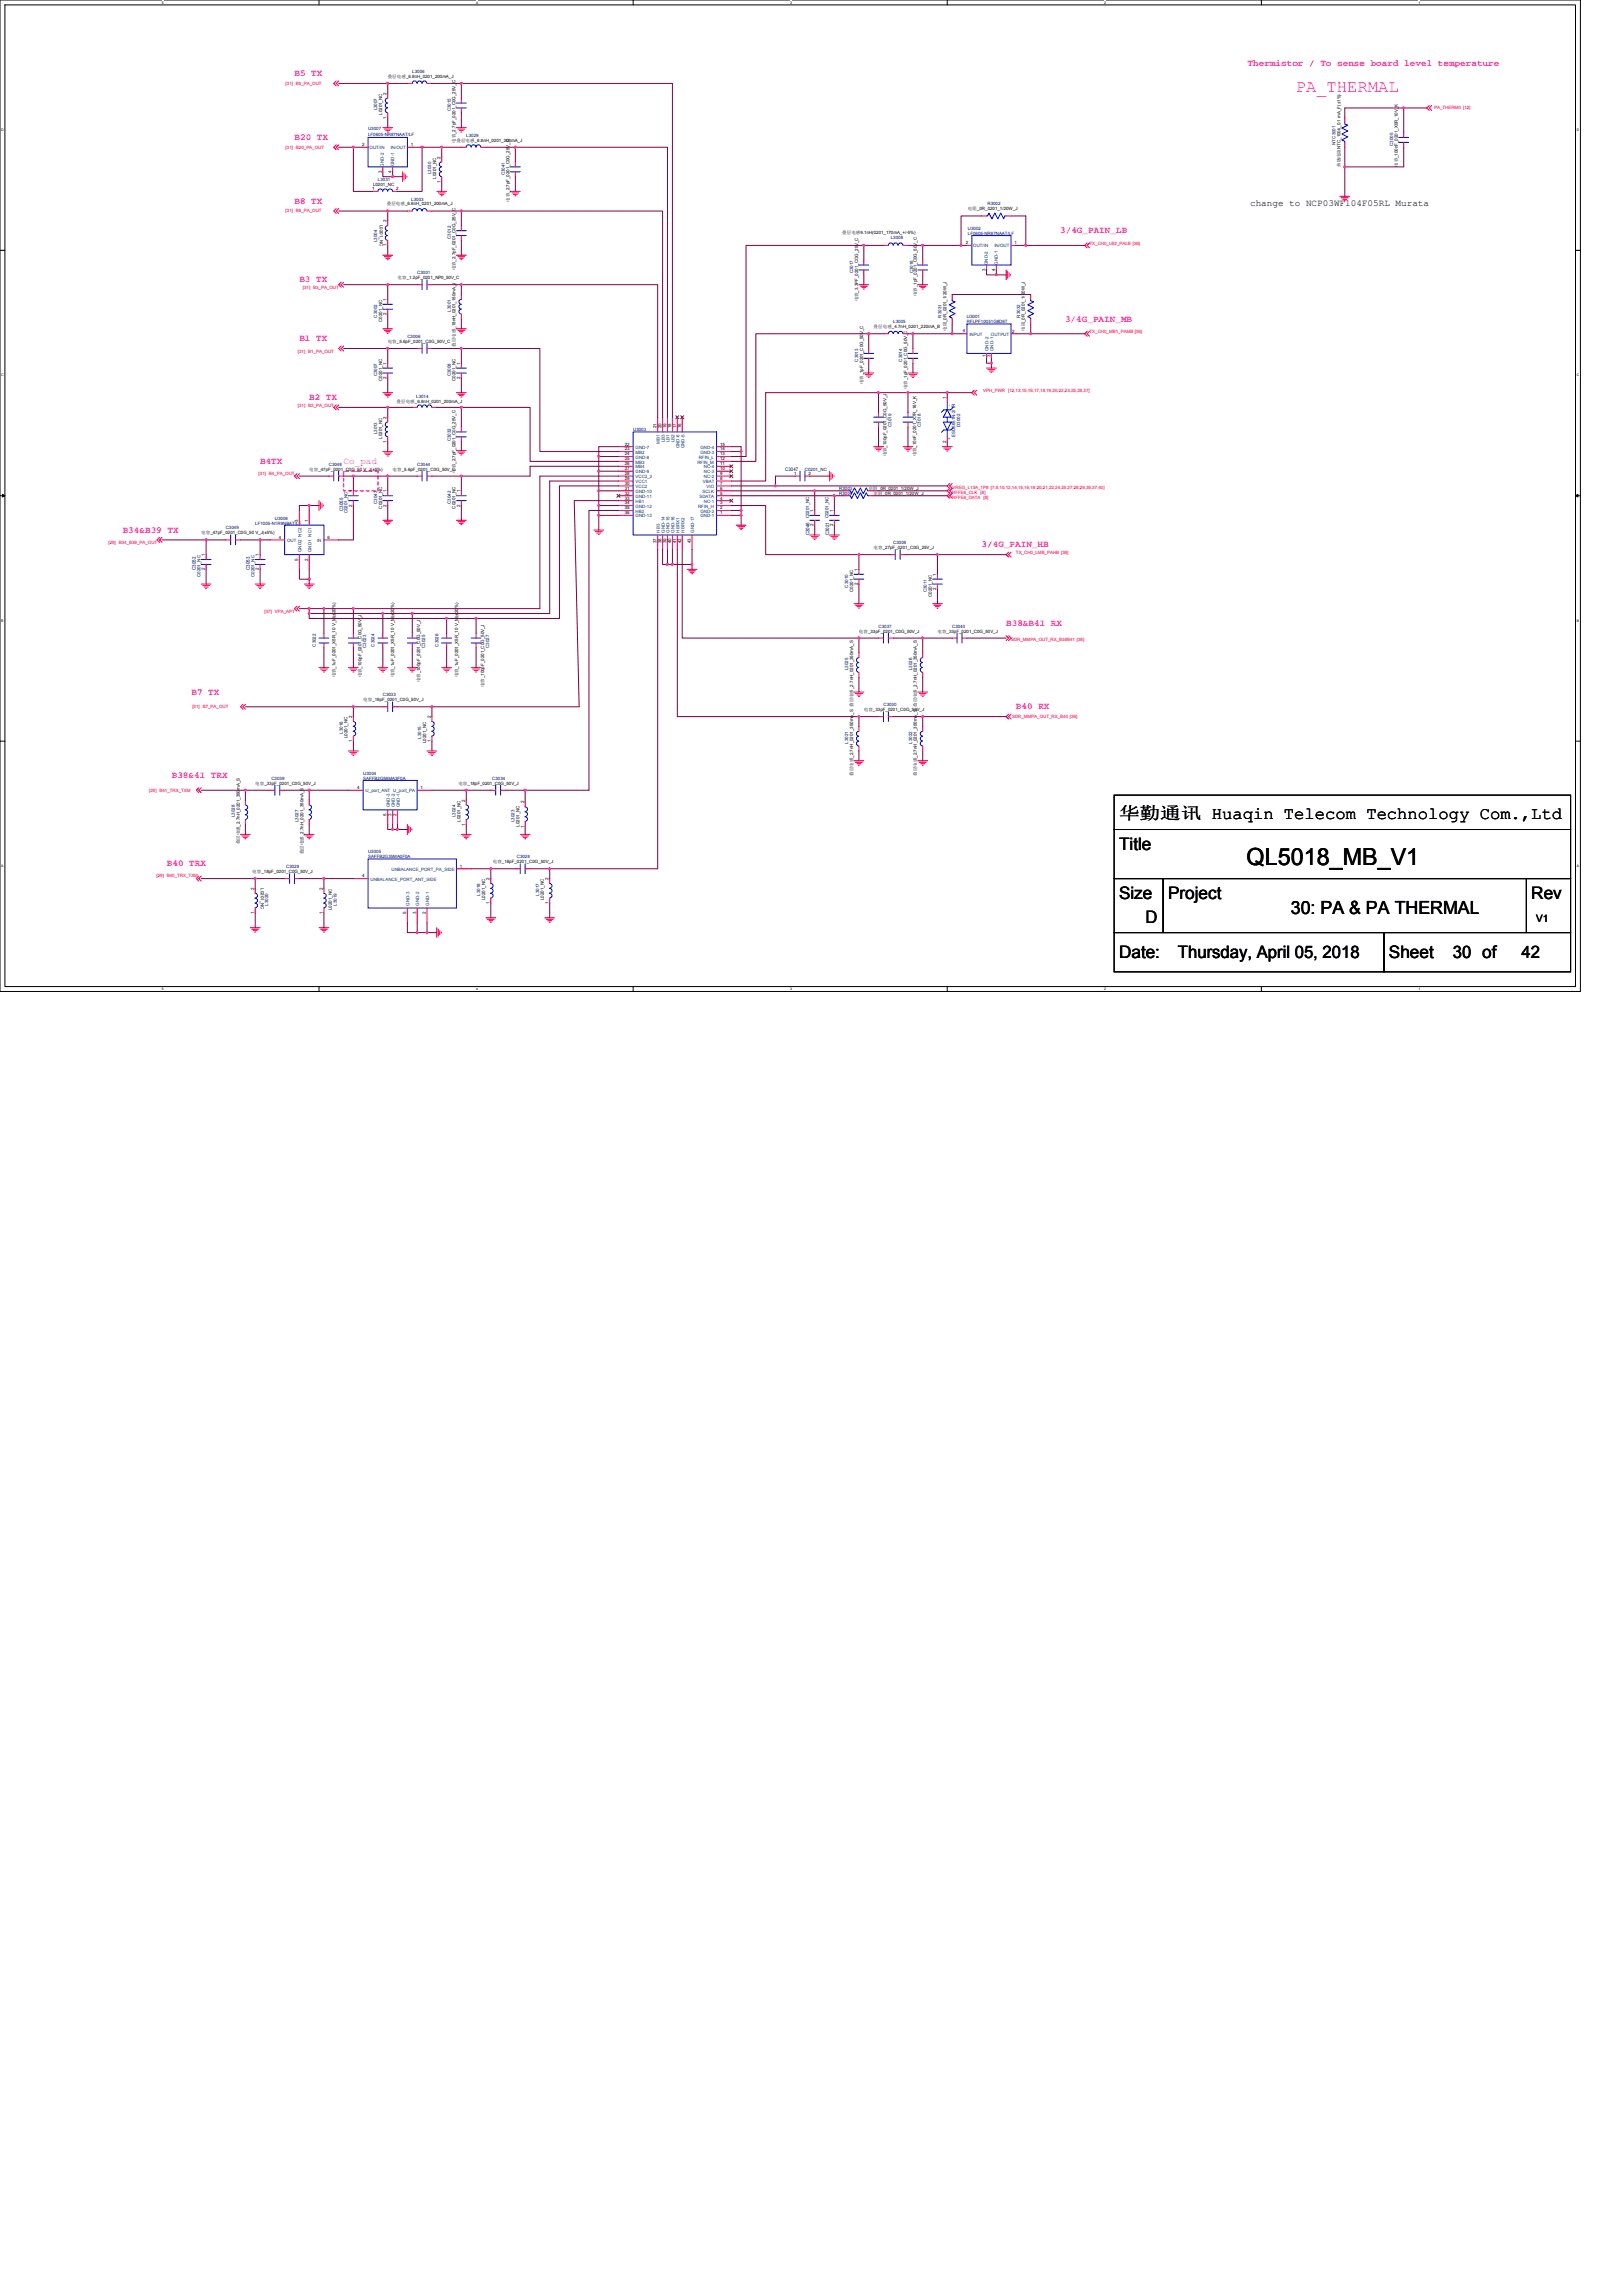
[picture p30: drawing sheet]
<svg xmlns="http://www.w3.org/2000/svg" width="210mm" height="297mm" viewBox="0 0 210 297" stroke-linecap="round" stroke-linejoin="round" font-family="sans-serif">
<defs><g id="words">
<text font-size="3" x="161.3" y="112">QL5018_MB_V1</text>
<text font-size="2.3" x="167" y="118.3">30: PA &amp; PA THERMAL</text>
<text font-size="2.2" fill="#f0f" x="167.6" y="11.9">PA_THERMAL</text>
<g font-size="2.2">
<text x="144.8" y="105.9">华勤通讯 Huaqin Telecom Technology Com.,Ltd</text>
<text x="144.8" y="109.9">Title</text>
<text x="144.8" y="116.3">Size</text>
<text x="148.2" y="119.5">D</text>
<text x="151.1" y="116.3">Project</text>
<text x="198.1" y="116.3">Rev</text>
<text x="144.8" y="123.9">Date:</text>
<text x="152.4" y="123.9">Thursday, April 05, 2018</text>
<text x="179.7" y="123.9">Sheet</text>
<text x="188" y="123.9">30 of</text>
<text x="196.8" y="123.9">42</text>
</g>
<text font-size="1.3" x="198.8" y="119.3">V1</text>
<g font-size="1.2" fill="#f0f">
<text x="38.1" y="9.9">B5 TX</text>
<text x="161.4" y="8.6">Thermistor / To sense board level temperature</text>
<text x="38.1" y="18.1">B20 TX</text>
<text x="38.1" y="26.4">B8 TX</text>
<text x="137.2" y="30.2">3/4G_PAIN_LB</text>
<text x="38.7" y="36.5">B3 TX</text>
<text x="137.8" y="41.6">3/4G_PAIN_MB</text>
<text x="38.7" y="44.2">B1 TX</text>
<text x="40" y="51.8">B2 TX</text>
<text x="33.7" y="60">B4TX</text>
<text x="44.4" y="60">Co_pad</text>
<text x="15.9" y="68.9">B34&amp;B39 TX</text>
<text x="127" y="70.8">3/4G_PAIN_HB</text>
<text x="130.2" y="81">B38&amp;B41 RX</text>
<text x="24.8" y="89.9">B7 TX</text>
<text x="131.4" y="91.8">B40 RX</text>
<text x="22.2" y="100.7">B38&amp;41 TRX</text>
<text x="21.6" y="112.1">B40 TRX</text>
</g>
<text font-size="1.2" x="161.7" y="26.7">change to NCP03WF104F05RL Murata</text>
<g font-size=".6" fill="#f00">
<text x="37" y="11">[31] B5_PA_OUT</text>
<text x="185.5" y="14.1">PA_THERM0 [12]</text>
<text x="37" y="19.2">[31] B20_PA_OUT</text>
<text x="37" y="27.5">[31] B8_PA_OUT</text>
<text x="141" y="31.7">TX_CH0_LB2_PALB [36]</text>
<text x="39.2" y="37.4">[31] B3_PA_OUT</text>
<text x="38.5" y="45.6">[31] B1_PA_OUT</text>
<text x="141" y="43.1">TX_CH0_MB1_PAMB [36]</text>
<text x="38.5" y="52.6">[31] B2_PA_OUT</text>
<text x="127.2" y="50.7">VPH_PWR [12,13,15,16,17,18,19,20,22,23,25,28,37]</text>
<text x="33.5" y="61.5">[31] B4_PA_OUT</text>
<text x="123.2" y="64.6">RFFE6_DATA [8]</text>
<text x="123.2" y="63.9">RFFE6_CLK</text>
<text x="123.3" y="63.3">VREG_L13A_1P8 [7,8,10,12,14,15,16,18,20,21,22,24,25,27,28,29,35,37,40]</text>
<text x="126.9" y="63.9">[8]</text>
<text x="14" y="70.4">[29] B34_B39_PA_OUT</text>
<text x="131.4" y="71.7">TX_CH0_LMB_PAHB [36]</text>
<text x="34.2" y="79.3">[37] VPA_APT</text>
<text x="130.8" y="82.9">SDR_MMPA_OUT_RX_B38B41 [36]</text>
<text x="24.9" y="91.6">[31] B7_PA_OUT</text>
<text x="130.9" y="92.9">SDR_MMPA_OUT_RX_B40 [36]</text>
<text x="19.3" y="102.4">[29] B41_TRX_TXM</text>
<text x="20.3" y="113.5">[29] B40_TRX_TXM</text>
</g>
<g font-size=".6">
<text x="50.2" y="10.1">叠层电感_6.8nH_0201_200mA_J</text>
<text x="49.4" y="14.9" transform="rotate(-90 49.4 14.9)">L0201_NC</text>
<text x="50" y="15.4" transform="rotate(-90 50 15.4)">1</text>
<text x="50" y="12.3" transform="rotate(-90 50 12.3)">2</text>
<text x="46.9" y="18.9">2</text>
<text x="49.4" y="22.4" transform="rotate(-90 49.4 22.4)">3</text>
<text x="50.7" y="22.4" transform="rotate(-90 50.7 22.4)">4</text>
<text x="53.1" y="18.9">1</text>
<text x="56.4" y="23.1" transform="rotate(-90 56.4 23.1)">L0201_NC</text>
<text x="57" y="23.6" transform="rotate(-90 57 23.6)">1</text>
<text x="57" y="20.5" transform="rotate(-90 57 20.5)">2</text>
<text x="58.9" y="18.5" transform="rotate(-90 58.9 18.5)">电容_2.7pF_0201_C0G_25V_C</text>
<text x="59.1" y="18.3">叠层电感_6.8nH_0201_200mA_J</text>
<text x="173.4" y="21.6" transform="rotate(-90 173.4 21.6)">热敏电阻NTC_100k_0.1 mA_F(±1%)</text>
<text x="180.9" y="21.6" transform="rotate(-90 180.9 21.6)">电容_100nF_0201_X5R_10V_K</text>
<text x="48.1" y="24.6">1</text>
<text x="48.3" y="24">L0201_NC</text>
<text x="49.1" y="29.1" transform="rotate(90 49.1 29.1)">L0201_NC</text>
<text x="50" y="28.8" transform="rotate(-90 50 28.8)">2</text>
<text x="50" y="26.6">叠层电感_6.8nH_0201_200mA_J</text>
<text x="51.2" y="24.6">2</text>
<text x="65.9" y="26.1" transform="rotate(-90 65.9 26.1)">电容_2.7pF_0201_C0G_25V_C</text>
<text x="125.2" y="27.2">电阻_0R_0201_1/20W_J</text>
<text x="50" y="31.9" transform="rotate(-90 50 31.9)">1</text>
<text x="58.9" y="35" transform="rotate(-90 58.9 35)">电容_2.7pF_0201_C0G_25V_C</text>
<text x="109" y="30.3">叠层电感9.1nH(0201_170mA_+/-5%)</text>
<text x="125" y="31.6">2</text>
<text x="127.5" y="35.1" transform="rotate(-90 127.5 35.1)">3</text>
<text x="128.8" y="35.1" transform="rotate(-90 128.8 35.1)">4</text>
<text x="131.3" y="31.6">1</text>
<text x="49.4" y="41.7" transform="rotate(-90 49.4 41.7)">C0201_NC</text>
<text x="50" y="40.8" transform="rotate(-90 50 40.8)">2</text>
<text x="50" y="38.9" transform="rotate(-90 50 38.9)">1</text>
<text x="51.4" y="36.1">电容_1.2pF_0201_NP0_50V_C</text>
<text x="111" y="39" transform="rotate(-90 111 39)">电容_3.3PF_0201_COG_25V_C</text>
<text x="118.6" y="38.3" transform="rotate(-90 118.6 38.3)">电容_1pF_0201_C0G_50V_C</text>
<text x="50" y="47.2" transform="rotate(-90 50 47.2)">1</text>
<text x="50.2" y="44.4">电容_5.6pF_0201_C0G_50V_C</text>
<text x="58.9" y="44.8" transform="rotate(-90 58.9 44.8)">叠层电感_18nH_0201_150mA_J</text>
<text x="59.5" y="47.2" transform="rotate(-90 59.5 47.2)">1</text>
<text x="113" y="42.5">叠层电感_4.7nH_0201_220mA_B</text>
<text x="122.4" y="42.8" transform="rotate(-90 122.4 42.8)">电阻_0R_0201_1/20W_J</text>
<text x="124.6" y="43">4</text>
<text x="127.5" y="46.2" transform="rotate(-90 127.5 46.2)">1</text>
<text x="128.2" y="46.2" transform="rotate(-90 128.2 46.2)">3</text>
<text x="130.9" y="43">2</text>
<text x="132.6" y="42.8" transform="rotate(-90 132.6 42.8)">电阻_0R_0201_1/20W_J</text>
<text x="49.4" y="49.3" transform="rotate(-90 49.4 49.3)">C0201_NC</text>
<text x="50" y="49" transform="rotate(-90 50 49)">2</text>
<text x="51.3" y="52.1">叠层电感_6.8nH_0201_200mA_J</text>
<text x="58.9" y="49.3" transform="rotate(-90 58.9 49.3)">C0201_NC</text>
<text x="59.5" y="49" transform="rotate(-90 59.5 49)">2</text>
<text x="111.7" y="49.7" transform="rotate(-90 111.7 49.7)">电容_1pF_0201_C0G_50V_C</text>
<text x="117.4" y="50.4" transform="rotate(-90 117.4 50.4)">电容_1pF_0201_C0G_50V_C</text>
<text x="122.4" y="51.6" transform="rotate(-90 122.4 51.6)">1</text>
<text x="49.4" y="56.8" transform="rotate(-90 49.4 56.8)">L0201_NC</text>
<text x="50" y="57.3" transform="rotate(-90 50 57.3)">1</text>
<text x="50" y="54.2" transform="rotate(-90 50 54.2)">2</text>
<text x="80.8" y="57.6">22</text>
<text x="80.8" y="58.3">23</text>
<text x="80.8" y="58.9">24</text>
<text x="80.8" y="59.5">25</text>
<text x="84.9" y="55.4" transform="rotate(-90 84.9 55.4)">21</text>
<text x="85.6" y="55.4" transform="rotate(-90 85.6 55.4)">20</text>
<text x="86.2" y="55.4" transform="rotate(-90 86.2 55.4)">19</text>
<text x="86.8" y="55.4" transform="rotate(-90 86.8 55.4)">18</text>
<text x="87.5" y="55.4" transform="rotate(-90 87.5 55.4)">17</text>
<text x="88.1" y="55.4" transform="rotate(-90 88.1 55.4)">16</text>
<text x="93.2" y="58.3">14</text>
<text x="93.2" y="57.6">15</text>
<text x="93.2" y="59.5">12</text>
<text x="93.2" y="58.9">13</text>
<text x="114.7" y="59.1" transform="rotate(-90 114.7 59.1)">电容_100pF_0201_C0G_50V_J</text>
<text x="118.5" y="59.1" transform="rotate(-90 118.5 59.1)">电容_10nF_0201_X7R_16V_K</text>
<text x="122.4" y="57.3" transform="rotate(-90 122.4 57.3)">2</text>
<text x="40" y="60.9">电容_47pF_0201_C0G_50 V_J(±5%)</text>
<text x="45.6" y="65.5" transform="rotate(-90 45.6 65.5)">2</text>
<text x="45.6" y="63.7" transform="rotate(-90 45.6 63.7)">1</text>
<text x="49.4" y="65.8" transform="rotate(-90 49.4 65.8)">C0201_NC</text>
<text x="50" y="65.5" transform="rotate(-90 50 65.5)">2</text>
<text x="50" y="63.7" transform="rotate(-90 50 63.7)">1</text>
<text x="50.8" y="60.9">电容_5.6pF_0201_C0G_50V_C</text>
<text x="58.9" y="65.8" transform="rotate(-90 58.9 65.8)">C0201_NC</text>
<text x="58.9" y="61.2" transform="rotate(-90 58.9 61.2)">电容_2.7pF_0201_C0G_25V_C</text>
<text x="59.5" y="65.5" transform="rotate(-90 59.5 65.5)">2</text>
<text x="59.5" y="63.7" transform="rotate(-90 59.5 63.7)">1</text>
<text x="80.8" y="60.2">26</text>
<text x="80.8" y="60.8">27</text>
<text x="80.8" y="61.4">28</text>
<text x="80.8" y="62.1">29</text>
<text x="80.8" y="62.7">30</text>
<text x="80.8" y="63.4">31</text>
<text x="80.8" y="64">32</text>
<text x="80.8" y="64.6">33</text>
<text x="80.8" y="65.3">34</text>
<text x="80.8" y="65.9">35</text>
<text x="93.2" y="65.9">2</text>
<text x="93.2" y="62.1">8</text>
<text x="93.2" y="64.6">4</text>
<text x="93.2" y="63.4">6</text>
<text x="93.2" y="61.4">9</text>
<text x="93.2" y="60.8">10</text>
<text x="93.2" y="60.2">11</text>
<text x="93.2" y="65.3">3</text>
<text x="93.2" y="64">5</text>
<text x="93.2" y="62.7">7</text>
<text x="102.7" y="61.4">1</text>
<text x="104.6" y="61.4">2</text>
<text x="112.4" y="63.4">电阻_0R_0201_1/20W_J</text>
<text x="113" y="64.1">电阻_0R_0201_1/20W_J</text>
<text x="26" y="69.1">电容_47pF_0201_C0G_50 V_J(±5%)</text>
<text x="26.5" y="71.9" transform="rotate(-90 26.5 71.9)">1</text>
<text x="33.5" y="71.9" transform="rotate(-90 33.5 71.9)">1</text>
<text x="36.1" y="69.7">4</text>
<text x="38.6" y="67.5" transform="rotate(-90 38.6 67.5)">3</text>
<text x="39.9" y="67.5" transform="rotate(-90 39.9 67.5)">1</text>
<text x="42.4" y="69.7">6</text>
<text x="80.8" y="66.5">36</text>
<text x="84.9" y="70.3" transform="rotate(-90 84.9 70.3)">37</text>
<text x="85.6" y="70.3" transform="rotate(-90 85.6 70.3)">38</text>
<text x="86.2" y="70.3" transform="rotate(-90 86.2 70.3)">39</text>
<text x="86.8" y="70.3" transform="rotate(-90 86.8 70.3)">40</text>
<text x="87.5" y="70.3" transform="rotate(-90 87.5 70.3)">41</text>
<text x="88.1" y="70.3" transform="rotate(-90 88.1 70.3)">42</text>
<text x="89.4" y="70.3" transform="rotate(-90 89.4 70.3)">43</text>
<text x="93.2" y="66.5">1</text>
<text x="105.3" y="68.1" transform="rotate(-90 105.3 68.1)">2</text>
<text x="105.3" y="66.2" transform="rotate(-90 105.3 66.2)">1</text>
<text x="107.8" y="68.1" transform="rotate(-90 107.8 68.1)">2</text>
<text x="107.8" y="66.2" transform="rotate(-90 107.8 66.2)">1</text>
<text x="113" y="71">电容_27pF_0201_C0G_25V_J</text>
<text x="26.5" y="73.8" transform="rotate(-90 26.5 73.8)">2</text>
<text x="33.5" y="73.8" transform="rotate(-90 33.5 73.8)">2</text>
<text x="38.6" y="72.5" transform="rotate(-90 38.6 72.5)">5</text>
<text x="39.9" y="72.5" transform="rotate(-90 39.9 72.5)">2</text>
<text x="110.4" y="76.6" transform="rotate(-90 110.4 76.6)">C0201_NC</text>
<text x="111" y="75.7" transform="rotate(-90 111 75.7)">2</text>
<text x="111" y="73.9" transform="rotate(-90 111 73.9)">1</text>
<text x="120.5" y="77.2" transform="rotate(-90 120.5 77.2)">C0201_NC</text>
<text x="121.1" y="76.3" transform="rotate(-90 121.1 76.3)">2</text>
<text x="121.1" y="74.5" transform="rotate(-90 121.1 74.5)">1</text>
<text x="111.1" y="81.8">电容_33pF_0201_C0G_50V_J</text>
<text x="121.3" y="81.8">电容_33pF_0201_C0G_50V_J</text>
<text x="43.4" y="87.6" transform="rotate(-90 43.4 87.6)">电容_1uF_0201_X5R_10 V_M(±20%)</text>
<text x="46.8" y="87.6" transform="rotate(-90 46.8 87.6)">电容_100pF_0201_C0G_50V_J</text>
<text x="51" y="87.6" transform="rotate(-90 51 87.6)">电容_1uF_0201_X5R_10 V_M(±20%)</text>
<text x="54.4" y="88.3" transform="rotate(-90 54.4 88.3)">电容_100pF_0201_C0G_50V_J</text>
<text x="59.3" y="87.6" transform="rotate(-90 59.3 87.6)">电容_1uF_0201_X5R_10 V_M(±20%)</text>
<text x="62.6" y="88.9" transform="rotate(-90 62.6 88.9)">电容_100pF_0201_C0G_50V_J</text>
<text x="45" y="95.5" transform="rotate(-90 45 95.5)">L0201_NC</text>
<text x="45.6" y="92.9" transform="rotate(-90 45.6 92.9)">2</text>
<text x="47" y="90.7">电容_18pF_0201_C0G_50V_J</text>
<text x="55.7" y="92.9" transform="rotate(-90 55.7 92.9)">2</text>
<text x="111.8" y="92">电容_33pF_0201_C0G_50V_J</text>
<text x="33" y="101.5">电容_33pF_0201_C0G_50V_J</text>
<text x="45.6" y="96" transform="rotate(-90 45.6 96)">1</text>
<text x="55.1" y="96.1" transform="rotate(-90 55.1 96.1)">L0201_NC</text>
<text x="55.7" y="96" transform="rotate(-90 55.7 96)">1</text>
<text x="59.3" y="101.5">电容_18pF_0201_C0G_50V_J</text>
<text x="110.4" y="100.3" transform="rotate(-90 110.4 100.3)">叠层电感_2.7nH_0201_350mA_S 叠层电感_2.7nH_0201_350mA_S</text>
<text x="118.6" y="100.3" transform="rotate(-90 118.6 100.3)">叠层电感_2.7nH_0201_350mA_S 叠层电感_2.7nH_0201_350mA_S</text>
<text x="46.2" y="102.1">4</text>
<text x="50" y="105.5" transform="rotate(-90 50 105.5)">5</text>
<text x="50.7" y="105.5" transform="rotate(-90 50.7 105.5)">3</text>
<text x="51.3" y="105.5" transform="rotate(-90 51.3 105.5)">2</text>
<text x="54.4" y="102.1">1</text>
<text x="59.6" y="106.3" transform="rotate(-90 59.6 106.3)">L0201_NC</text>
<text x="60.2" y="106.8" transform="rotate(-90 60.2 106.8)">1</text>
<text x="60.2" y="103.7" transform="rotate(-90 60.2 103.7)">2</text>
<text x="67.2" y="106.9" transform="rotate(-90 67.2 106.9)">L0201_NC</text>
<text x="67.8" y="107.1" transform="rotate(-90 67.8 107.1)">1</text>
<text x="67.8" y="103.9" transform="rotate(-90 67.8 103.9)">2</text>
<text x="31" y="109.2" transform="rotate(-90 31 109.2)">叠层电感_2.7nH_0201_350mA_S</text>
<text x="32.6" y="112.9">电容_18pF_0201_C0G_50V_J</text>
<text x="39.3" y="110.5" transform="rotate(-90 39.3 110.5)">叠层电感_2.7nH_0201_350mA_S</text>
<text x="46.9" y="113.5">4</text>
<text x="59.5" y="112.2">1</text>
<text x="63.4" y="113.9" transform="rotate(-90 63.4 113.9)">2</text>
<text x="63.8" y="111.7">电容_18pF_0201_C0G_50V_J</text>
<text x="71" y="113.9" transform="rotate(-90 71 113.9)">2</text>
<text x="32.9" y="118.2" transform="rotate(-90 32.9 118.2)">1</text>
<text x="32.9" y="115.1" transform="rotate(-90 32.9 115.1)">2</text>
<text x="33.8" y="114.9" transform="rotate(90 33.8 114.9)">L0201_NC</text>
<text x="41.8" y="118.2" transform="rotate(-90 41.8 118.2)">1</text>
<text x="41.8" y="115.1" transform="rotate(-90 41.8 115.1)">2</text>
<text x="42.9" y="117.7" transform="rotate(-90 42.9 117.7)">L0201_NC</text>
<text x="52.6" y="118.2" transform="rotate(-90 52.6 118.2)">5</text>
<text x="53.8" y="118.2" transform="rotate(-90 53.8 118.2)">3</text>
<text x="55.1" y="118.2" transform="rotate(-90 55.1 118.2)">2</text>
<text x="62.8" y="116.5" transform="rotate(-90 62.8 116.5)">L0201_NC</text>
<text x="63.4" y="117" transform="rotate(-90 63.4 117)">1</text>
<text x="70.4" y="116.5" transform="rotate(-90 70.4 116.5)">L0201_NC</text>
<text x="71" y="117" transform="rotate(-90 71 117)">1</text>
</g>
<g font-size=".6" fill="#000080">
<text x="53.3" y="9.4">L3006</text>
<text x="47.6" y="16.8">U3007</text>
<text x="47.6" y="17.6">LF0605-NR87NAAT/LF</text>
<text x="48.8" y="14.3" transform="rotate(-90 48.8 14.3)">L3007</text>
<text x="58.3" y="14.4" transform="rotate(-90 58.3 14.4)">C3015</text>
<text x="60.3" y="17.7">L3029</text>
<text x="48.9" y="23.4">L3031</text>
<text x="55.8" y="22.5" transform="rotate(-90 55.8 22.5)">L3030</text>
<text x="65.3" y="22.7" transform="rotate(-90 65.3 22.7)">C3041</text>
<text x="172.8" y="18.7" transform="rotate(-90 172.8 18.7)">NTC3001</text>
<text x="180.2" y="18.9" transform="rotate(-90 180.2 18.9)">C3005</text>
<text x="53.2" y="26">L3003</text>
<text x="125.2" y="29.8">U3002</text>
<text x="127.8" y="26.6">R3002</text>
<text x="48.8" y="31.3" transform="rotate(-90 48.8 31.3)">L3004</text>
<text x="54" y="35.5">C3001</text>
<text x="58.3" y="30.9" transform="rotate(-90 58.3 30.9)">C3012</text>
<text x="110.4" y="35.4" transform="rotate(-90 110.4 35.4)">C3017</text>
<text x="115.3" y="30.9">L3008</text>
<text x="118.1" y="35.4" transform="rotate(-90 118.1 35.4)">C3016</text>
<text x="125.2" y="30.4">LF0605-NR87NAAT/LF</text>
<text x="48.8" y="41.1" transform="rotate(-90 48.8 41.1)">C3002</text>
<text x="58.3" y="40.3" transform="rotate(-90 58.3 40.3)">L3001</text>
<text x="115.6" y="41.8">L3005</text>
<text x="121.8" y="41.1" transform="rotate(-90 121.8 41.1)">R3031</text>
<text x="125.1" y="41.2">U3001</text>
<text x="125.1" y="41.8">RFLPF10051G8D6T</text>
<text x="132" y="41.1" transform="rotate(-90 132 41.1)">R3032</text>
<text x="52.7" y="43.7">C3006</text>
<text x="111" y="46.8" transform="rotate(-90 111 46.8)">C3013</text>
<text x="116.7" y="46.8" transform="rotate(-90 116.7 46.8)">C3014</text>
<text x="48.8" y="48.7" transform="rotate(-90 48.8 48.7)">C3007</text>
<text x="53.8" y="51.5">L3014</text>
<text x="58.3" y="48.7" transform="rotate(-90 58.3 48.7)">C3008</text>
<text x="48.8" y="56.2" transform="rotate(-90 48.8 56.2)">L3013</text>
<text x="58.3" y="57.1" transform="rotate(-90 58.3 57.1)">C3032</text>
<text x="81.9" y="55.8">U3003</text>
<text x="115.3" y="55.2" transform="rotate(-90 115.3 55.2)">C3019</text>
<text x="119.1" y="55.2" transform="rotate(-90 119.1 55.2)">C3018</text>
<text x="123.6" y="56.5" transform="rotate(-90 123.6 56.5)">ESD5651N-2/TR</text>
<text x="124.2" y="55.2" transform="rotate(-90 124.2 55.2)">D3002</text>
<text x="42.5" y="60.2">C3048</text>
<text x="48.8" y="65.2" transform="rotate(-90 48.8 65.2)">C3043</text>
<text x="54" y="60.2">C3044</text>
<text x="58.3" y="65.2" transform="rotate(-90 58.3 65.2)">C3042</text>
<text x="101.6" y="60.9">C3047</text>
<text x="104.1" y="60.9">C0201_NC</text>
<text x="108.6" y="63.4">R3003</text>
<text x="108.6" y="64.1">R3004</text>
<text x="29.2" y="68.5">C3049</text>
<text x="33" y="67.9">LF1005-N1R9NBAT/LF</text>
<text x="35.6" y="67.2">U3006</text>
<text x="44.4" y="66.1" transform="rotate(-90 44.4 66.1)">C3055</text>
<text x="45" y="66.4" transform="rotate(-90 45 66.4)">C0201_NC</text>
<text x="104.7" y="67.1" transform="rotate(-90 104.7 67.1)">C0201_NC</text>
<text x="104.7" y="69.3" transform="rotate(-90 104.7 69.3)">C3046</text>
<text x="107.2" y="67.1" transform="rotate(-90 107.2 67.1)">C0201_NC</text>
<text x="107.3" y="69.3" transform="rotate(-90 107.3 69.3)">C3021</text>
<text x="115.6" y="70.4">C3009</text>
<text x="25.4" y="73.7" transform="rotate(-90 25.4 73.7)">C3052</text>
<text x="25.9" y="74.7" transform="rotate(-90 25.9 74.7)">C0201_NC</text>
<text x="32.3" y="73.7" transform="rotate(-90 32.3 73.7)">C3053</text>
<text x="32.9" y="74.7" transform="rotate(-90 32.9 74.7)">C0201_NC</text>
<text x="109.7" y="76" transform="rotate(-90 109.7 76)">C3010</text>
<text x="119.9" y="76.6" transform="rotate(-90 119.9 76.6)">C3011</text>
<text x="40.9" y="83.7" transform="rotate(-90 40.9 83.7)">C3022</text>
<text x="47.4" y="83.8" transform="rotate(-90 47.4 83.8)">C3023</text>
<text x="48.5" y="83.7" transform="rotate(-90 48.5 83.7)">C3024</text>
<text x="55" y="83.8" transform="rotate(-90 55 83.8)">C3025</text>
<text x="56.7" y="83.7" transform="rotate(-90 56.7 83.7)">C3026</text>
<text x="63.3" y="83.8" transform="rotate(-90 63.3 83.8)">C3027</text>
<text x="113.7" y="81.2">C3037</text>
<text x="123.2" y="81.2">C3040</text>
<text x="109.7" y="86.7" transform="rotate(-90 109.7 86.7)">L3025</text>
<text x="118" y="86.7" transform="rotate(-90 118 86.7)">L3026</text>
<text x="44.3" y="94.9" transform="rotate(-90 44.3 94.9)">L3016</text>
<text x="49.5" y="90.1">C3033</text>
<text x="54.5" y="95.6" transform="rotate(-90 54.5 95.6)">L3015</text>
<text x="114.3" y="91.4">C3030</text>
<text x="35.1" y="100.9">C3039</text>
<text x="47" y="100.2">U3004</text>
<text x="47" y="100.9">SAFFB2G59MA3F0A</text>
<text x="63.7" y="100.9">C3034</text>
<text x="109.7" y="96.2" transform="rotate(-90 109.7 96.2)">L3021</text>
<text x="118" y="96.2" transform="rotate(-90 118 96.2)">L3022</text>
<text x="30.4" y="105.7" transform="rotate(-90 30.4 105.7)">L3028</text>
<text x="38.6" y="106.4" transform="rotate(-90 38.6 106.4)">L3027</text>
<text x="58.9" y="105.7" transform="rotate(-90 58.9 105.7)">L3024</text>
<text x="66.6" y="106.4" transform="rotate(-90 66.6 106.4)">L3023</text>
<text x="37" y="112.3">C3029</text>
<text x="47.6" y="110.4">U3005</text>
<text x="47.6" y="111">SAFFB2G35MA0F0A</text>
<text x="66.9" y="111">C3028</text>
<text x="34.7" y="117.2" transform="rotate(-90 34.7 117.2)">L3020</text>
<text x="43.6" y="117.2" transform="rotate(-90 43.6 117.2)">L3019</text>
<text x="62.1" y="115.9" transform="rotate(-90 62.1 115.9)">L3018</text>
<text x="69.7" y="115.9" transform="rotate(-90 69.7 115.9)">L3017</text>
</g>
<g font-size=".6" fill="#004080">
<text x="47.8" y="19.3">OUT/IN</text>
<text x="49.7" y="21.6" transform="rotate(-90 49.7 21.6)">GND-2</text>
<text x="50.5" y="19.3">IN/OUT</text>
<text x="51" y="21.5" transform="rotate(-90 51 21.5)">GND-1</text>
<text x="125.9" y="32">OUT/IN</text>
<text x="127.8" y="34.3" transform="rotate(-90 127.8 34.3)">GND-2</text>
<text x="128.7" y="32">IN/OUT</text>
<text x="129.1" y="34.2" transform="rotate(-90 129.1 34.2)">GND-1</text>
<text x="125.4" y="43.5">INPUT</text>
<text x="127.9" y="45.4" transform="rotate(-90 127.9 45.4)">GND-2</text>
<text x="128.2" y="43.5">OUTPUT</text>
<text x="128.5" y="45.4" transform="rotate(-90 128.5 45.4)">GND-1</text>
<text x="123" y="52.5" transform="rotate(-90 123 52.5)">-</text>
<text x="82.2" y="58.1">GND-7</text>
<text x="82.2" y="58.7">MB2</text>
<text x="82.2" y="59.3">GND-8</text>
<text x="82.2" y="60">MB3</text>
<text x="85.4" y="57.4" transform="rotate(-90 85.4 57.4)">MB1</text>
<text x="86" y="57.2" transform="rotate(-90 86 57.2)">LB3</text>
<text x="86.6" y="57.2" transform="rotate(-90 86.6 57.2)">LB1</text>
<text x="87.3" y="57.2" transform="rotate(-90 87.3 57.2)">LB2</text>
<text x="87.9" y="58" transform="rotate(-90 87.9 58)">GND-6</text>
<text x="88.5" y="58" transform="rotate(-90 88.5 58)">GND-5</text>
<text x="90.2" y="60">RFIN_M</text>
<text x="90.4" y="59.3">RFIN_L</text>
<text x="90.6" y="58.7">GND-3</text>
<text x="90.6" y="58.1">GND-4</text>
<text x="123" y="57" transform="rotate(-90 123 57)">+</text>
<text x="82.2" y="60.6">MB4</text>
<text x="82.2" y="61.2">GND-9</text>
<text x="82.2" y="61.9">VCC2_2</text>
<text x="82.2" y="62.5">VCC1</text>
<text x="82.2" y="63.1">VCC2</text>
<text x="82.2" y="63.8">GND-10</text>
<text x="82.2" y="64.4">GND-11</text>
<text x="82.2" y="65">HB1</text>
<text x="82.2" y="65.7">GND-12</text>
<text x="90.3" y="65.7">RFIN_H</text>
<text x="90.5" y="64.4">SDATA</text>
<text x="90.9" y="63.8">SCLK</text>
<text x="90.9" y="62.5">VBAT</text>
<text x="91.1" y="65">NC-1</text>
<text x="91.1" y="61.9">NC-2</text>
<text x="91.1" y="61.2">NC-3</text>
<text x="91.1" y="60.6">NC-4</text>
<text x="91.4" y="63.1">VIO</text>
<text x="37.1" y="70.1">OUT</text>
<text x="39" y="71.4" transform="rotate(-90 39 71.4)">GND2 NC2</text>
<text x="40.3" y="71.4" transform="rotate(-90 40.3 71.4)">GND1 NC1</text>
<text x="41" y="70.1">IN</text>
<text x="82.2" y="66.3">HB2</text>
<text x="82.2" y="67">GND-13</text>
<text x="85.4" y="68.9" transform="rotate(-90 85.4 68.9)">HB3</text>
<text x="86" y="68.9" transform="rotate(-90 86 68.9)">GND-14</text>
<text x="86.6" y="68.9" transform="rotate(-90 86.6 68.9)">GND-15</text>
<text x="87.3" y="68.9" transform="rotate(-90 87.3 68.9)">GND-16</text>
<text x="87.9" y="68.9" transform="rotate(-90 87.9 68.9)">HBRX1</text>
<text x="88.5" y="68.9" transform="rotate(-90 88.5 68.9)">HBRX2</text>
<text x="89.8" y="68.9" transform="rotate(-90 89.8 68.9)">GND-17</text>
<text x="90.6" y="67">GND-1</text>
<text x="90.6" y="66.3">GND-2</text>
<text x="47.3" y="102.5">U_port_ANT U_port_PA</text>
<text x="50.4" y="104.5" transform="rotate(-90 50.4 104.5)">GND-3</text>
<text x="51.1" y="104.5" transform="rotate(-90 51.1 104.5)">GND-2</text>
<text x="51.7" y="104.5" transform="rotate(-90 51.7 104.5)">GND-1</text>
<text x="47.9" y="113.9">UNBALANCE_PORT_ANT_SIDE</text>
<text x="50.7" y="112.7">UNBALANCE_PORT_PA_SIDE</text>
<text x="53" y="117.2" transform="rotate(-90 53 117.2)">GND-3</text>
<text x="54.3" y="117.2" transform="rotate(-90 54.3 117.2)">GND-2</text>
<text x="55.5" y="117.2" transform="rotate(-90 55.5 117.2)">GND-1</text>
</g>
<g font-size=".5">
<text x="21" y=".5">5</text>
<text x="61.6" y=".5">4</text>
<text x="102.2" y=".5">3</text>
<text x="142.9" y=".5">2</text>
<text x="183.5" y=".5">1</text>
<text x=".2" y="16.9">D</text>
<text x="204" y="16.9">D</text>
<text x=".2" y="48.7">C</text>
<text x="204" y="48.7">C</text>
<text x=".2" y="80.4">B</text>
<text x="204" y="80.4">B</text>
<text x=".2" y="112.2">A</text>
<text x="204" y="112.2">A</text>
<text x="21" y="128.1">5</text>
<text x="61.6" y="128.1">4</text>
<text x="102.2" y="128.1">3</text>
<text x="142.9" y="128.1">2</text>
<text x="183.5" y="128.1">1</text>
</g>
</g></defs>
<path d="M0 0h204.5v128.3h-204.5zM.6 .6h203.2v127h-203.2z" fill="none" stroke="#000" stroke-width=".13"/>
<g fill="#fff">
<path d="M21 .1h.2v.5h-.2z"/>
<path d="M21 127.7h.2v.5h-.2z"/>
</g>
<path d="M41.3 0v.6M41.3 127.6v.7" fill="none" stroke="#000" stroke-width=".13"/>
<g fill="#fff">
<path d="M61.6 .1h.2v.5h-.2z"/>
<path d="M61.6 127.7h.2v.5h-.2z"/>
</g>
<path d="M81.9 0v.6M81.9 127.6v.7" fill="none" stroke="#000" stroke-width=".13"/>
<g fill="#fff">
<path d="M102.2 .1h.3v.5h-.3z"/>
<path d="M102.2 127.7h.3v.5h-.3z"/>
</g>
<path d="M122.6 0v.6M122.6 127.6v.7" fill="none" stroke="#000" stroke-width=".13"/>
<g fill="#fff">
<path d="M142.9 .1h.2v.5h-.2z"/>
<path d="M142.9 127.7h.2v.5h-.2z"/>
</g>
<path d="M163.2 0v.6M163.2 127.6v.7" fill="none" stroke="#000" stroke-width=".13"/>
<g fill="#fff">
<path d="M183.5 .1h.3v.5h-.3z"/>
<path d="M183.5 127.7h.3v.5h-.3z"/>
<path d="M.2 16.5h.3v.5h-.3z"/>
<path d="M204 16.5h.3v.5h-.3z"/>
<path d="M.2 48.3h.3v.5h-.3z"/>
<path d="M204 48.3h.3v.5h-.3z"/>
</g>
<path d="M0 32.4h.6M203.8 32.4h.7" fill="none" stroke="#000" stroke-width=".13"/>
<g fill="#fff">
<path d="M.2 80h.3v.5h-.3z"/>
<path d="M204 80h.3v.5h-.3z"/>
</g>
<path d="M0 64.1h.6M203.8 64.1h.7" fill="none" stroke="#000" stroke-width=".13"/>
<path d="M.3 63.9l.3 .2-.3 .2zM203.8 64.1l.4-.2v.4z" fill="#000" stroke="#000" stroke-width=".13"/>
<g fill="#fff">
<path d="M.2 111.8h.2v.5h-.2z"/>
<path d="M204 111.8h.3v.5h-.3z"/>
</g>
<path d="M0 95.9h.6M203.8 95.9h.7M144.1 107.3h59.1v6.4h-59.1zM144.1 102.9h59.1v4.4h-59.1zM144.1 113.7h6.4v6.9h-6.4zM150.5 113.7h47v6.9h-47zM197.5 113.7h5.7v6.9h-5.7zM144.1 120.6h35v5.1h-35zM179.1 120.6h24.1v5.1h-24.1z" fill="none" stroke="#000" stroke-width=".13"/>
<path d="M44.4 61h4.5v2.5h-4.5z" fill="none" stroke="#f0f" stroke-width=".19" stroke-dasharray=".4 .4"/>
<g fill="none" stroke="#f00" stroke-width=".13">
<path d="M43.5 18.7l-.3 .3 .3 .4M43.5 10.5l-.3 .3 .3 .3M43.8 18.7l-.3 .3 .3 .4M43.8 10.5l-.3 .3 .3 .3M47 19h.6M49.5 16.5h1.3M49.7 16.7h.9M49.9 16.9h.5M50.1 17.1h.1M50.2 14.6v.6M50.2 12.1v.6M52.7 19h.6"/>
<path d="M52.7 10.8h.6M55.2 10.8h.7M59.1 16.5h1.2M59.2 16.7h.9M59.4 16.9h.5M59.6 17.1h.2M59.7 12.7v.6M59.7 14v.6M59.7 19h.6M62.2 19h.7M174 18.4v.7M174 15.2v.7"/>
<path d="M181.6 17.1v.7M181.6 18.4v.7M184.9 13.7l-.3 .3 .3 .3M185.2 13.7l-.3 .3 .3 .3M43.5 27l-.3 .3 .3 .3M43.8 27l-.3 .3 .3 .3M44.1 36.5l-.3 .3 .3 .3M44.4 36.5l-.3 .3 .3 .3M48.3 24.8h.6M49.5 21.6v.6M49.5 33h1.3M49.7 33.2h.9"/>
<path d="M49.9 33.4h.5M50.1 33.6h.1M50.2 31.1v.7M50.2 28.6v.6M50.2 38.7v.7M50.8 24.8h.6M50.8 21.6v.6M52.1 22.2v1.3M52.3 22.4v.9M52.5 22.6v.5M52.6 22.8v.1M52.7 27.3h.6"/>
<path d="M54 36.8h.6M55.2 27.3h.7M55.2 36.8h.7M56.5 24.8h1.3M56.7 25h.9M56.9 25.1h.5M57.1 25.3h.1M57.1 22.9v.6M57.1 20.3v.7M59.1 33h1.2M59.2 33.2h.9M59.4 33.4h.5"/>
<path d="M59.6 33.6h.2M59.7 38.1v.6M59.7 29.2v.6M59.7 30.5v.6M66 24.8h1.3M66.2 25h.9M66.4 25.1h.5M66.6 25.3h.1M66.7 21v.6M66.7 22.2v.7M111.1 36.8h1.3M111.3 37h.9"/>
<path d="M111.5 37.2h.5M111.7 37.4h.1M111.8 33.7v.6M111.8 34.9v.7M114.3 31.7h.6M116.8 31.7h.7M118.7 36.8h1.3M118.9 37h.9M119.1 37.2h.5M119.3 37.4h.1M119.4 33.7v.6M119.4 34.9v.7"/>
<path d="M123.2 38.1v.6M125.1 31.7h.6M127 27.9h.6M127.6 34.3v.6M128.9 34.3v.6M130.2 27.9h.6M130.2 34.9v1.3M130.4 35.1v.9M130.6 35.3v.5M130.7 35.5v.1M130.8 31.7h.6M133.3 38.1v.6"/>
<path d="M140.7 31.4l-.4 .3 .4 .4M141 31.4l-.3 .3 .3 .4M173.4 25.4h1.2M173.5 25.6h.9M173.7 25.8h.5M173.9 26h.2M43.5 52.4l-.3 .3 .3 .3M43.8 52.4l-.3 .3 .3 .3M44.1 44.8l-.3 .3 .3 .3M44.4 44.8l-.3 .3 .3 .3M49.5 42.5h1.3M49.5 58.4h1.3"/>
<path d="M49.5 50.8h1.3M49.7 42.7h.9M49.7 58.6h.9M49.7 51h.9M49.9 42.9h.5M49.9 58.8h.5M49.9 51.2h.5M50.1 43.1h.1M50.1 59h.1M50.1 51.4h.1M50.2 47v.6M50.2 48.3v.6"/>
<path d="M50.2 56.5v.7M50.2 54v.6M50.2 40v.6M53.3 52.7h.7M54 45.1h.6M55.2 45.1h.7M55.9 52.7h.6M59.1 42.5h1.2M59.1 58.3h1.2M59.1 50.8h1.2M59.2 42.7h.9M59.2 58.5h.9"/>
<path d="M59.2 51h.9M59.4 42.9h.5M59.4 58.7h.5M59.4 51.2h.5M59.6 43.1h.2M59.6 58.9h.2M59.6 51.4h.2M59.7 40.6v.7M59.7 47v.6M59.7 48.3v.6M59.7 55.2v.7M59.7 56.5v.7"/>
<path d="M80 57.8h1.9M80 58.4h1.9M80 59.1h1.9M80 59.7h1.9M85.1 54v1.9M85.7 54v1.9M86.4 54v1.9M87 54v1.9M87.6 54v1.9M88.3 54v1.9M92.7 59.7h1.9M92.7 59.1h1.9"/>
<path d="M92.7 58.4h1.9M92.7 57.8h1.9M111.8 48.3h1.2M112 48.5h.8M112.1 48.6h.5M112.3 48.8h.2M112.4 45.1v.6M112.4 46.4v.6M113 57.8h1.3M113.2 58h.9M113.4 58.2h.5M113.6 58.4h.1"/>
<path d="M113.7 53.3v.7M113.7 54.6v.6M114.3 43.2h.6M116.8 43.2h.7M116.8 57.8h1.3M117 58h.9M117.2 58.2h.5M117.4 58.4h.1M117.5 53.3v.7M117.5 54.6v.6M117.5 48.3h1.2M117.7 48.5h.9"/>
<path d="M117.9 48.6h.5M118 48.8h.2M118.1 45.1v.6M118.1 46.4v.6M121.9 57.8h1.3M122.1 58h.9M122.3 58.2h.5M122.5 58.4h.1M122.6 51.4v.7M122.6 56.5v.7M123.2 41.3v.6M124.5 43.2h.6"/>
<path d="M126 50.5l-.3 .3 .3 .3M126.4 50.5l-.4 .3 .4 .3M127.6 45.7v.7M127.6 47.6h1.3M127.8 47.8h.9M128 48h.5M128.2 48.2h.1M128.3 45.7v.7M130.8 43.2h.6M133.3 41.3v.6M140.7 42.9l-.4 .3 .4 .3M141 42.9l-.3 .3 .3 .3"/>
<path d="M20.6 69.5l-.3 .3 .3 .4M21 69.5l-.4 .3 .4 .4M26 75.6h1.3M26.2 75.8h.9M26.4 75.9h.5M26.6 76.1h.1M26.7 71.8v.6M26.7 73v.7M29.2 69.8h.6M30.5 69.8h.6M33 75.6h1.3M33.2 75.8h.9"/>
<path d="M33.4 75.9h.5M33.6 76.1h.1M33.7 71.8v.6M33.7 73v.7M34.9 69.8h1.9M38.4 61.3l-.3 .3 .3 .3M38.4 78.4l-.3 .3 .3 .4M38.7 61.3l-.3 .3 .3 .3M38.7 78.4l-.3 .3 .3 .4M38.7 66v1.9M38.7 71.8v1.9M39.4 75.6h1.2"/>
<path d="M39.6 75.8h.8M39.8 75.9h.5M39.9 76.1h.2M40 66v1.9M40 71.8v1.9M41.3 64.8v1.2M41.5 65v.8M41.7 65.2v.5M41.8 65.3v.2M41.9 69.8h1.9M42.5 61.6h.7M43.8 61.6h.7"/>
<path d="M45.7 63.5v.6M45.7 64.8v.6M49.5 67.3h1.3M49.7 67.5h.9M49.9 67.7h.5M50.1 67.9h.1M50.2 63.5v.6M50.2 64.8v.6M54 61.6h.6M55.2 61.6h.7M59.1 67.3h1.2M59.2 67.5h.9"/>
<path d="M59.4 67.7h.5M59.6 67.9h.2M59.7 63.5v.6M59.7 64.8v.6M76.8 68.6h1.3M77 68.8h.9M77.2 69h.5M77.4 69.2h.1M80 60.3h1.9M80 61h1.9M80 61.6h1.9M80 62.2h1.9"/>
<path d="M80 62.9h1.9M80 63.5h1.9M80 64.1h1.9M80 64.8h1.9M80 65.4h1.9M80 66h1.9M80 66.7h1.9M85.1 69.2v1.9M85.7 69.2v1.9M86.4 69.2v1.9M87 69.2v1.9M87.6 69.2v1.9"/>
<path d="M88.3 69.2v1.9M88.9 73.7h1.3M89.1 73.9h.9M89.3 74h.5M89.5 74.2h.1M89.5 69.2v1.9M92.7 66.7h1.9M92.7 66h1.9M92.7 65.4h1.9M92.7 64.8h1.9M92.7 64.1h1.9M92.7 63.5h1.9"/>
<path d="M92.7 62.9h1.9M92.7 62.2h1.9M92.7 61.6h1.9M92.7 61h1.9M92.7 60.3h1.9M95.2 67.9h1.3M95.4 68.1h.9M95.6 68.3h.5M95.8 68.5h.1M102.9 61.6h.6M104.1 61.6h.7M104.8 69.2h1.2"/>
<path d="M105 69.4h.9M105.2 69.6h.5M105.3 69.8h.2M105.4 66v.7M105.4 67.3v.6M107.3 69.2h1.3M107.3 61v1.2M107.5 69.4h.9M107.5 61.2v.8M107.7 69.6h.5M107.7 61.3v.5M107.9 69.8h.1"/>
<path d="M107.9 61.5v.2M107.9 66v.7M107.9 67.3v.6M109.2 63.5h.7M109.2 64.1h.7M110.5 78.1h1.3M110.7 78.3h.9M110.9 78.5h.5M111.1 78.7h.1M111.1 73.7v.6M111.1 74.9v.7M112.4 63.5h.6"/>
<path d="M112.4 64.1h.6M115.2 71.8h.6M116.5 71.8h.6M120.7 78.1h1.2M120.8 78.3h.9M121 78.5h.5M121.2 78.7h.1M121.3 74.3v.6M121.3 75.6v.6M122.9 62.5l-.3 .4 .3 .3-.3 .3 .3 .3-.3 .3 .3 .4M123.2 62.5l-.3 .4 .3 .3-.3 .3 .3 .3-.3 .3 .3 .4M130.5 71.4l-.3 .4 .3 .3"/>
<path d="M130.8 71.4l-.3 .4 .3 .3M31.4 91.1l-.3 .3 .3 .4M31.7 91.1l-.3 .3 .3 .4M41.3 86.4h1.2M41.5 86.6h.9M41.7 86.7h.5M41.8 86.9h.2M41.9 81.9v.6M41.9 83.2v.6M45.1 86.4h1.3M45.1 97.2h1.3M45.3 86.6h.9"/>
<path d="M45.3 97.3h.9M45.5 86.7h.5M45.5 97.5h.5M45.7 86.9h.1M45.7 97.7h.1M45.7 81.9v.6M45.7 83.2v.6M45.7 95.2v.7M45.7 92.7v.6M48.9 86.4h1.3M49.1 86.6h.9M49.3 86.7h.5"/>
<path d="M49.5 86.9h.1M49.5 81.9v.6M49.5 83.2v.6M49.5 91.4h.7M50.8 91.4h.6M52.7 86.4h1.3M52.9 86.6h.9M53.1 86.7h.5M53.3 86.9h.1M53.3 81.9v.6M53.3 83.2v.6M55.2 97.2h1.3"/>
<path d="M55.4 97.3h.9M55.6 97.5h.5M55.8 97.7h.1M55.9 95.2v.7M55.9 92.7v.6M57.1 86.4h1.3M57.3 86.6h.9M57.5 86.7h.5M57.7 86.9h.1M57.8 81.9v.6M57.8 83.2v.6M61 86.4h1.2"/>
<path d="M61.2 86.6h.8M61.3 86.7h.5M61.5 86.9h.2M61.6 81.9v.6M61.6 83.2v.6M110.5 89.5h1.3M110.5 98.4h1.3M110.7 89.7h.9M110.7 98.6h.9M110.9 89.9h.5M110.9 98.8h.5M111.1 90.1h.1"/>
<path d="M111.1 99h.1M111.1 96.5v.7M111.1 94v.6M111.1 87v.6M111.1 84.5v.6M113.7 92.7h.6M113.7 82.5h.6M114.9 92.7h.7M114.9 82.5h.7M118.7 98.4h1.3M118.7 89.5h1.3M118.9 98.6h.9"/>
<path d="M118.9 89.7h.9M119.1 98.8h.5M119.1 89.9h.5M119.3 99h.1M119.3 90.1h.1M119.4 87v.6M119.4 84.5v.6M119.4 96.5v.7M119.4 94v.6M123.2 82.5h.6M124.5 82.5h.6M130.2 82.2l.3 .3-.3 .4"/>
<path d="M130.5 82.2l.3 .3-.3 .4M130.5 92.4l-.3 .3 .3 .3M130.8 92.4l-.3 .3 .3 .3M25.7 113.3l-.3 .4 .3 .3M25.7 101.9l-.3 .3 .3 .4M26 113.3l-.3 .4 .3 .3M26 101.9l-.3 .3 .3 .4M31.1 107.9h1.3M31.3 108.1h.9M31.5 108.3h.5M31.7 108.5h.1M31.7 106v.7"/>
<path d="M31.7 103.5v.6M33 117.5v.6M33 114.9v.7M34.9 102.2h.7M36.2 102.2h.6M36.8 113.7h.7M38.1 113.7h.6M39.4 107.9h1.2M39.6 108.1h.8M39.8 108.3h.5M39.9 108.5h.2M40 106v.7"/>
<path d="M40 103.5v.6M41.9 117.5v.6M41.9 114.9v.7M45.1 102.2h1.9M45.7 113.7h1.9M50.2 104.8v1.9M50.8 104.8v1.9M51.4 104.8v1.9M52.7 117.5v1.9M52.7 106.7v1.2M52.9 106.9v.9M53.1 107.1v.5"/>
<path d="M53.3 107.3v.1M54 117.5v1.9M54 102.2h1.9M55.2 117.5v1.9M59.1 112.4h1.9M59.7 107.9h1.3M59.9 108.1h.9M60.1 108.3h.5M60.3 108.5h.1M60.3 106v.7M60.3 103.5v.6M62.9 118.7h1.2"/>
<path d="M63.1 118.9h.8M63.2 119.1h.6M63.4 119.3h.2M63.5 116.2v.6M63.5 113.7v.6M63.5 102.2h.6M64.8 102.2h.6M66.7 112.4h.6M67.3 107.9h1.3M67.5 108.1h.9M67.7 108.3h.5M67.9 108.5h.1"/>
<path d="M67.9 106.3v.6M67.9 103.8v.6M67.9 112.4h.7M70.5 118.7h1.3M70.7 118.9h.9M70.9 119.1h.5M71.1 119.3h.1M71.1 116.2v.6M71.1 113.7v.6M32.4 120h1.3M32.6 120.2h.9M32.8 120.4h.5"/>
<path d="M33 120.6h.1M41.3 120h1.2M41.5 120.2h.9M41.7 120.4h.5M41.8 120.6h.2M56.5 120v1.3M56.7 120.2v.9M56.9 120.4v.5M57.1 120.6v.1"/>
</g>
<g fill="none" stroke="#00f" stroke-width=".13">
<path d="M47.6 17.8h5.1v3.8h-5.1zM47.6 19h.1M50.1 14a.31 .31 0 0 0-.3 .3 .31 .31 0 0 0 .3 .3M50.1 12.7a.32 .32 0 0 0-.3 .3 .32 .32 0 0 0 .3 .3 .31 .31 0 0 0-.3 .3 .31 .31 0 0 0 .3 .3M50.2 12.7h.1M50.2 14.6h.1M52.7 19h.1M53.3 10.8h.1M53.3 10.8a.31 .31 0 0 1 .3-.3 .31 .31 0 0 1 .4 .3M54 10.8a.31 .31 0 0 1 .3-.3 .31 .31 0 0 1 .3 .3 .32 .32 0 0 1 .3-.3 .32 .32 0 0 1 .3 .3M55.2 10.8h.1M59.1 13.3h1.2"/>
<path d="M59.1 14h1.2M59.7 13.3h.1M59.7 14h.1M60.3 19h.1M60.3 19a.31 .31 0 0 1 .3-.3 .31 .31 0 0 1 .3 .3M61 19a.31 .31 0 0 1 .3-.3 .31 .31 0 0 1 .3 .3 .32 .32 0 0 1 .3-.3 .32 .32 0 0 1 .3 .3M62.2 19h.1M174 15.9h.1M174 18.4h.1M174 15.9v.2l.4 .1-.8 .4 .8 .4-.8 .3 .8 .4-.8 .4 .4 .2v.1M181 17.8h1.2M181 18.4h1.2"/>
<path d="M181.6 17.8h.1M181.6 18.4h.1M48.9 24.8h.1M48.9 24.7a.31 .31 0 0 1 .3-.3 .31 .31 0 0 1 .3 .3 .32 .32 0 0 1 .3-.3 .32 .32 0 0 1 .3 .3M49.5 21h.1M49.5 39.4h1.3M50.1 29.8a.32 .32 0 0 0-.3 .4 .32 .32 0 0 0 .3 .3 .31 .31 0 0 0-.3 .3 .31 .31 0 0 0 .3 .3M50.1 29.2a.31 .31 0 0 0-.3 .3 .31 .31 0 0 0 .3 .3M50.2 29.2h.1M50.2 31.1h.1M50.2 39.4h.1M50.2 24.7a.31 .31 0 0 1 .3-.3 .31 .31 0 0 1 .3 .3"/>
<path d="M50.8 24.8h.1M50.8 21h.1M53.3 27.3h.1M53.3 27.3a.31 .31 0 0 1 .3-.3 .31 .31 0 0 1 .4 .3M54 27.3a.31 .31 0 0 1 .3-.3 .31 .31 0 0 1 .3 .3 .32 .32 0 0 1 .3-.3 .32 .32 0 0 1 .3 .3M54.6 36.8h.1M54.6 36.2v1.3M55.2 27.3h.1M55.2 36.2v1.3M55.2 36.8h.1M57.1 22.2a.31 .31 0 0 0-.3 .3 .31 .31 0 0 0 .3 .3M57.1 21.6a.31 .31 0 0 0-.3 .3 .31 .31 0 0 0 .3 .3"/>
<path d="M57.1 21a.31 .31 0 0 0-.3 .3 .31 .31 0 0 0 .3 .3M57.1 21h.1M57.1 22.9h.1M59.1 29.8h1.2M59.1 30.5h1.2M59.7 38.7a.32 .32 0 0 0-.3 .4 .32 .32 0 0 0 .3 .3 .31 .31 0 0 0-.3 .3 .31 .31 0 0 0 .3 .3M59.7 38.7h.1M59.7 29.8h.1M59.7 30.5h.1M66 21.6h1.3M66 22.2h1.3M66.7 21.6h.1"/>
<path d="M66.7 22.2h.1M111.1 34.3h1.3M111.1 34.9h1.3M111.8 34.3h.1M111.8 34.9h.1M114.9 31.7a.31 .31 0 0 1 .3-.3 .31 .31 0 0 1 .3 .3M114.9 31.7h.1M115.6 31.7a.31 .31 0 0 1 .3-.3 .31 .31 0 0 1 .3 .3M116.2 31.7a.31 .31 0 0 1 .3-.3 .31 .31 0 0 1 .3 .3M116.8 31.7h.1M118.7 34.3h1.3M118.7 34.9h1.3"/>
<path d="M119.4 34.3h.1M119.4 34.9h.1M123.2 38.7h.1M123.2 38.7v.2l.4 .2-.8 .3 .8 .4-.8 .4 .8 .4-.8 .4 .4 .1v.2M125.7 30.5h5.1v3.8h-5.1zM125.7 31.7h.1M127.6 27.9h.1M127.6 33.7h.1M127.6 27.9h.2l.2-.3 .3 .7 .4-.7 .4 .7 .4-.7 .4 .7 .1-.4h.2M128.9 33.7h.1M130.2 27.9h.1M130.8 31.7h.1"/>
<path d="M133.3 38.7h.1M133.3 38.7v.2l.4 .2-.7 .3 .7 .4-.7 .4 .7 .4-.7 .4 .3 .1v.2M49.5 47.6h1.3M49.5 48.3h1.3M49.5 40h1.3M50.1 55.9a.31 .31 0 0 0-.3 .3 .31 .31 0 0 0 .3 .3M50.1 55.2a.31 .31 0 0 0-.3 .4 .31 .31 0 0 0 .3 .3M50.1 54.6a.31 .31 0 0 0-.3 .3 .31 .31 0 0 0 .3 .3M50.2 47.6h.1M50.2 48.3h.1M50.2 54.6h.1M50.2 56.5h.1"/>
<path d="M50.2 40h.1M54 52.7h.1M54 52.7a.31 .31 0 0 1 .3-.3 .31 .31 0 0 1 .3 .3 .32 .32 0 0 1 .3-.3 .32 .32 0 0 1 .3 .3M54.6 45.1h.1M54.6 44.4v1.3M55.2 44.4v1.3M55.2 45.1h.1M55.2 52.7a.31 .31 0 0 1 .4-.3 .31 .31 0 0 1 .3 .3M55.9 52.7h.1M59.1 47.6h1.2M59.1 48.3h1.2M59.1 55.9h1.2"/>
<path d="M59.1 56.5h1.2M59.7 40a.31 .31 0 0 0-.3 .3 .31 .31 0 0 0 .3 .3M59.7 40.6h.1M59.7 47.6h.1M59.7 48.3h.1M59.7 55.9h.1M59.7 56.5h.1M81.9 58.4h.1M81.9 59.7h.1M81.9 59.1h.1M81.9 57.8h.1M81.9 55.9h10.8v13.3h-10.8z"/>
<path d="M85.1 55.9h.1M85.7 55.9h.1M86.4 55.9h.1M87 55.9h.1M87.6 55.9h.1M88.3 55.9h.1M92.7 57.8h.1M92.7 59.7h.1M92.7 59.1h.1M92.7 58.4h.1M111.8 45.7h1.2M111.8 46.4h1.2"/>
<path d="M112.4 45.7h.1M112.4 46.4h.1M113 54h1.3M113 54.6h1.3M113.7 54h.1M113.7 54.6h.1M114.9 43.2a.31 .31 0 0 1 .3-.3 .31 .31 0 0 1 .3 .3M114.9 43.2h.1M115.6 43.2a.31 .31 0 0 1 .3-.3 .31 .31 0 0 1 .3 .3M116.2 43.2a.31 .31 0 0 1 .3-.3 .31 .31 0 0 1 .3 .3M116.8 54h1.3M116.8 54.6h1.3"/>
<path d="M116.8 43.2h.1M117.5 45.7h1.2M117.5 46.4h1.2M117.5 54h.1M117.5 54.6h.1M118.1 45.7h.1M118.1 46.4h.1M122 54.6h1.1l-.5 1zM122.6 53l.5 1h-1.1zM122.6 54v.6M122.6 55.6v.9M122.6 52.1v.9"/>
<path d="M123.2 41.3h.1M123.3 55.3l-.3 .3h-.9l-.3 .3M123.3 52.7l-.3 .3h-.9l-.3 .3M125.1 41.9h5.7v3.8h-5.7zM125.7 43.2h.1M127.6 45.1h.1M128.3 45.1h.1M130.2 43.2h.1M133.3 41.3h.1M26 72.4h1.3M26 73h1.3M26.7 72.4h.1"/>
<path d="M26.7 73h.1M29.8 69.8h.1M29.8 69.2v1.3M30.5 69.2v1.3M30.5 69.8h.1M33 72.4h1.3M33 73h1.3M33.7 72.4h.1M33.7 73h.1M36.8 67.9h5.1v3.9h-5.1zM43.2 61.6h.1M43.2 61v1.2"/>
<path d="M43.8 61v1.2M43.8 61.6h.1M45.1 64.1h1.3M45.1 64.8h1.3M45.7 64.1h.1M45.7 64.8h.1M49.5 64.1h1.3M49.5 64.8h1.3M50.2 64.1h.1M50.2 64.8h.1M54.6 61.6h.1M54.6 61v1.2"/>
<path d="M55.2 61v1.2M55.2 61.6h.1M59.1 64.1h1.2M59.1 64.8h1.2M59.7 64.1h.1M59.7 64.8h.1M81.9 60.3h.1M81.9 61h.1M81.9 62.2h.1M81.9 62.9h.1M81.9 64.1h.1M81.9 64.8h.1"/>
<path d="M81.9 66h.1M81.9 66.7h.1M81.9 63.5h.1M81.9 61.6h.1M81.9 65.4h.1M83.2 69.2h.1M83.8 69.2h.1M84.5 69.2h.1M85.1 69.2h.1M85.7 69.2h.1M86.4 69.2h.1M87.6 69.2h.1"/>
<path d="M88.3 69.2h.1M88.9 69.2h.1M89.5 69.2h.1M90.2 69.2h.1M90.8 69.2h.1M91.4 69.2h.1M92.1 69.2h.1M92.7 66.7h.1M92.7 66h.1M92.7 65.4h.1M92.7 64.8h.1M92.7 64.1h.1"/>
<path d="M92.7 63.5h.1M92.7 62.9h.1M92.7 62.2h.1M92.7 61.6h.1M92.7 61h.1M92.7 60.3h.1M103.5 61.6h.1M103.5 61v1.2M104.1 61v1.2M104.1 61.6h.1M104.8 66.7h1.2M104.8 67.3h1.2"/>
<path d="M105.4 66.7h.1M105.4 67.3h.1M107.3 66.7h1.3M107.3 67.3h1.3M107.9 66.7h.1M107.9 67.3h.1M109.9 63.5h.1M109.9 63.5h.1l.2 .4 .4-.8 .3 .8 .4-.8 .4 .8 .4-.8 .2 .4h.1M109.9 64.1h.1M109.9 64.1h.1l.2 .4 .4-.7 .3 .7 .4-.7 .4 .7 .4-.7 .2 .3h.1M110.5 74.3h1.3M110.5 74.9h1.3"/>
<path d="M111.1 74.3h.1M111.1 74.9h.1M112.4 63.5h.1M112.4 64.1h.1M115.8 71.8h.1M115.8 71.1v1.3M116.5 71.1v1.3M116.5 71.8h.1M120.6 74.9h1.3M120.6 75.6h1.3M121.3 74.9h.1M121.3 75.6h.1"/>
<path d="M41.3 82.5h1.2M41.3 83.2h1.2M41.9 82.5h.1M41.9 83.2h.1M45.1 82.5h1.3M45.1 83.2h1.3M45.7 94a.32 .32 0 0 1 .3 .3 .32 .32 0 0 1-.3 .3 .31 .31 0 0 1 .3 .3 .31 .31 0 0 1-.3 .3M45.7 93.3a.31 .31 0 0 1 .3 .4 .31 .31 0 0 1-.3 .3M45.7 82.5h.1M45.7 83.2h.1M45.7 93.3h.1M45.7 95.2h.1"/>
<path d="M48.9 82.5h1.3M48.9 83.2h1.3M49.5 82.5h.1M49.5 83.2h.1M50.2 90.8v1.3M50.2 91.4h.1M50.8 91.4h.1M50.8 90.8v1.3M52.7 82.5h1.3M52.7 83.2h1.3M53.3 82.5h.1M53.3 83.2h.1"/>
<path d="M55.9 94a.32 .32 0 0 1 .3 .3 .32 .32 0 0 1-.3 .3 .31 .31 0 0 1 .3 .3 .31 .31 0 0 1-.3 .3M55.9 93.3a.31 .31 0 0 1 .3 .4 .31 .31 0 0 1-.3 .3M55.9 93.3h.1M55.9 95.2h.1M57.2 82.5h1.2M57.2 83.2h1.2M57.8 82.5h.1M57.8 83.2h.1M61 82.5h1.2M61 83.2h1.2M61.6 82.5h.1M61.6 83.2h.1"/>
<path d="M111.1 95.3a.32 .32 0 0 0-.3 .3 .32 .32 0 0 0 .3 .3 .31 .31 0 0 0-.3 .3 .31 .31 0 0 0 .3 .3M111.1 94.6a.31 .31 0 0 0-.3 .3 .31 .31 0 0 0 .3 .3M111.1 86.4a.31 .31 0 0 0-.3 .3 .31 .31 0 0 0 .3 .3M111.1 85.1a.32 .32 0 0 0-.3 .3 .32 .32 0 0 0 .3 .3 .31 .31 0 0 0-.3 .3 .31 .31 0 0 0 .3 .3M111.1 94.6h.1M111.1 96.5h.1M111.1 85.1h.1M111.1 87h.1M114.3 92.7h.1M114.3 92.1v1.2M114.3 81.9v1.3M114.3 82.5h.1"/>
<path d="M114.9 92.1v1.2M114.9 92.7h.1M114.9 82.5h.1M114.9 81.9v1.3M119.4 86.4a.31 .31 0 0 0-.3 .3 .31 .31 0 0 0 .3 .3M119.4 85.1a.32 .32 0 0 0-.3 .3 .32 .32 0 0 0 .3 .3 .31 .31 0 0 0-.3 .3 .31 .31 0 0 0 .3 .3M119.4 95.3a.32 .32 0 0 0-.3 .3 .32 .32 0 0 0 .3 .3 .31 .31 0 0 0-.3 .3 .31 .31 0 0 0 .3 .3M119.4 94.6a.31 .31 0 0 0-.3 .3 .31 .31 0 0 0 .3 .3M119.4 85.1h.1M119.4 87h.1M119.4 94.6h.1M119.4 96.5h.1"/>
<path d="M123.8 81.9v1.3M123.8 82.5h.1M124.5 82.5h.1M124.5 81.9v1.3M31.7 105.4a.31 .31 0 0 1 .3 .3 .31 .31 0 0 1-.3 .3M31.7 104.1a.32 .32 0 0 1 .3 .4 .32 .32 0 0 1-.3 .3 .31 .31 0 0 1 .3 .3 .31 .31 0 0 1-.3 .3M31.7 104.1h.1M31.7 106h.1M33 116.2a.32 .32 0 0 1 .3 .3 .32 .32 0 0 1-.3 .3 .31 .31 0 0 1 .3 .3 .31 .31 0 0 1-.3 .4M33 115.6a.31 .31 0 0 1 .3 .3 .31 .31 0 0 1-.3 .3M33 115.6h.1M33 117.5h.1"/>
<path d="M35.6 101.6v1.3M35.6 102.2h.1M36.2 102.2h.1M36.2 101.6v1.3M37.5 113v1.3M37.5 113.7h.1M38.1 113.7h.1M38.1 113v1.3M40 105.4a.31 .31 0 0 1 .3 .3 .31 .31 0 0 1-.3 .3M40 104.1a.32 .32 0 0 1 .3 .4 .32 .32 0 0 1-.3 .3 .31 .31 0 0 1 .3 .3 .31 .31 0 0 1-.3 .3M40 104.1h.1M40 106h.1"/>
<path d="M41.9 116.2a.32 .32 0 0 1 .3 .3 .32 .32 0 0 1-.3 .3 .31 .31 0 0 1 .3 .3 .31 .31 0 0 1-.3 .4M41.9 115.6a.31 .31 0 0 1 .3 .3 .31 .31 0 0 1-.3 .3M41.9 115.6h.1M41.9 117.5h.1M47 101h7v3.8h-7zM47.6 111.1h11.5v6.4h-11.5zM47.6 113.7h.1M47.6 102.9h.1M48.9 104.8h.1M49.5 104.8h.1M50.2 104.8h.1M50.8 104.8h.1"/>
<path d="M51.4 104.8h.1M52.1 104.8h.1M52.7 117.5h.1M54 117.5h.1M54 103.5h.1M54 102.2h.1M55.2 117.5h.1M59.1 114.9h.1M60.3 105.4a.31 .31 0 0 1 .3 .3 .31 .31 0 0 1-.3 .3M60.3 104.1a.32 .32 0 0 1 .3 .4 .32 .32 0 0 1-.3 .3 .31 .31 0 0 1 .3 .3 .31 .31 0 0 1-.3 .3M60.3 104.1h.1M60.3 106h.1"/>
<path d="M63.5 115.6a.31 .31 0 0 1 .3 .3 .31 .31 0 0 1-.3 .3M63.5 114.3a.32 .32 0 0 1 .3 .3 .32 .32 0 0 1-.3 .3 .31 .31 0 0 1 .3 .3 .31 .31 0 0 1-.3 .3M63.5 114.3h.1M63.5 116.2h.1M64.1 101.6v1.3M64.1 102.2h.1M64.8 102.2h.1M64.8 101.6v1.3M67.3 111.8v1.2M67.3 112.4h.1M67.9 105.7a.31 .31 0 0 1 .3 .3 .31 .31 0 0 1-.3 .3M67.9 104.4a.32 .32 0 0 1 .3 .3 .32 .32 0 0 1-.3 .3 .31 .31 0 0 1 .3 .3 .31 .31 0 0 1-.3 .3"/>
<path d="M67.9 104.4h.1M67.9 106.3h.1M67.9 112.4h.1M67.9 111.8v1.2M71.1 115.6a.31 .31 0 0 1 .3 .3 .31 .31 0 0 1-.3 .3M71.1 114.3a.32 .32 0 0 1 .3 .3 .32 .32 0 0 1-.3 .3 .31 .31 0 0 1 .3 .3 .31 .31 0 0 1-.3 .3M71.1 114.3h.1M71.1 116.2h.1"/>
</g>
<g fill="none" stroke="#804000" stroke-width=".13">
<path d="M87.4 53.8l.4 .4M87.8 53.8l-.4 .4M88.1 53.8l.4 .4M88.5 53.8l-.4 .4M79.8 63.9l.4 .4M80.2 63.9l-.4 .4M94.4 64.6l.4 .4M94.4 61.4l.4 .4M94.4 60.8l.4 .4M94.4 60.1l.4 .4M94.8 64.6l-.4 .4M94.8 61.4l-.4 .4"/>
<path d="M94.8 60.8l-.4 .4M94.8 60.1l-.4 .4"/>
</g>
<g fill="none" stroke="#800040" stroke-width=".13">
<path d="M43.8 10.8h6.4M43.8 19h1.9M45.7 19.1v5.7h2.6M45.7 19h1.3M50.2 10.8h2.5M50.2 10.8v1.3M50.2 15.2v1.3M53.3 19h1.3M54.6 19.1v5.7h-3.2M54.6 19h2.6M55.9 10.8h3.8M57.1 19.1h2.6"/>
<path d="M57.1 19.1v1.2M59.7 10.8v1.9M59.7 14.6v1.9M59.7 10.8h27.3v43.2M62.9 19h3.8M66.7 19.1v1.9M66.7 19h19.7v35M174 19.1v2.5M181.6 19.1v2.5h-7.6M181.6 14v3.1M181.6 14h-7.6v1.2M181.6 14h3"/>
<path d="M43.8 27.3h6.4M44.5 36.8h5.7M49.5 22.2v.7h1.3M50.2 27.3h2.5M50.2 36.8v1.9M50.2 27.3v1.3M50.2 31.7v1.3M50.2 36.8h3.8M50.8 22.2v.7h1.3M55.9 36.8h3.8M55.9 27.3h3.8M57.1 23.5v1.3"/>
<path d="M59.7 36.8h25.4v17.2M59.7 36.8v1.3M59.7 27.3v1.9M59.7 31.1v1.9M59.7 27.3h26v26.7M66.7 22.9v1.9M111.8 35.6v1.2M111.8 31.8h-15.3v27.3h-1.9M114.3 31.8h-2.5v1.9M117.5 31.8h1.9M119.4 31.8v1.9M119.4 35.6v1.2"/>
<path d="M119.4 31.7h4.9M123.2 38.1h10.1M124.3 31.8h.8M127 27.9h-2.7v3.9M127.6 34.9v.7h1.3M128.9 34.9v.7h1.3M130.8 27.9h1.9v3.9M131.4 31.8h1.3M132.7 31.7h7.6M174 21.6v3.8M43.8 52.7h6.4M44.5 45.1h5.7"/>
<path d="M50.2 57.2v1.2M50.2 48.9v1.9M50.2 45.1v1.9M50.2 52.7v1.3M50.2 52.7h3.1M50.2 45.1h3.8M50.2 40.6v1.9M55.9 45.1h3.8M56.5 52.7h3.2M59.7 57.2v1.1M59.7 52.7h8.9v7h11.4M59.7 45.1v1.9"/>
<path d="M59.7 41.3v1.2M59.7 48.9v1.9M59.7 45.1h10.2v13.3h10.1M59.7 52.7v2.5M77.5 59.1h2.5M77.5 59.1v1.9M80 57.8h-2.5v1.3M94.6 57.8h1.3v.6M94.6 58.4h1.3v7.6M112.4 43.2h1.9M112.4 47v1.3M112.4 43.2v1.9"/>
<path d="M112.4 43.2h-14.6v16.5h-3.2M113.7 50.8v2.5M113.7 50.8h3.8M113.7 55.2v2.6M113.7 50.8h-14.6v11.4h-4.5M117.5 43.2h.6M117.5 50.8h5.1M117.5 50.8v2.5M117.5 55.2v2.6M118.1 43.2h5.1M118.1 43.2v1.9M118.1 47v1.3"/>
<path d="M122.6 57.1v.7M122.6 50.8v.6M122.6 50.8h3.1M123.2 41.9v1.3M123.2 43.2h1.3M127.6 46.4v.6h.7M128.3 46.4v.6M128.3 47v.6M131.4 43.2h1.9M133.3 41.9v1.3M133.4 43.2h6.9M21 69.8h5.7"/>
<path d="M26.7 69.8h2.5M26.7 69.9v1.9M26.7 73.7v1.9M31.1 69.8h2.6M33.7 69.8h1.2M33.7 69.9v1.9M33.7 73.7v1.9M38.7 78.7h1.3M38.7 61.6h3.8M38.7 73.7v1.2h1.3M40 74.9v.7M40 79.4v.6h17.8"/>
<path d="M40 78.7v.7M40 65.4h-1.3v.6M40 78.7h1.9M40 73.7v1.2M40 79.4h9.5M41.3 65.4h-1.3v.6M41.9 78.7v3.2M41.9 78.7h3.8M44.4 61.6h1.3M45.7 65.4v4.5l-1.9-.1M45.7 78.7v3.2M49.5 79.4v2.5"/>
<path d="M49.5 79.4h3.8M50.2 65.4v1.9M50.2 61.6h-4.5v1.9M53.3 79.4v2.5M54 61.6h-3.8v1.9M55.9 61.6h3.8M59.7 61.6v1.9M59.7 65.4v1.9M77.5 65.4h2.5M77.5 66.7h2.5M77.5 63.5h2.5M77.5 63.5v1.9"/>
<path d="M77.5 65.4v1.3M77.5 66.7v1.9M80 60.3h-11.4v1.3h-8.9M80 61h-2.5v2.5M80 62.9h-7.6v17.1h-10.8M80 62.2h-8.9v17.2h-17.8M80 61.6h-10.1l-.1 17.1h-24.1M80 64.8h-5.7l.6 26.6h-19M80 66h-3.8v36.2h-8.3M85.1 71.1v41.3h-14M85.7 71.1v1.9h.7M86.4 71.1v1.9"/>
<path d="M86.4 73h.6M87 71.1v1.9M87 73h2.5M87.6 71.1v21.6h23.5M88.3 71.1v11.4h22.8M89.5 73v.7M89.5 71.1v1.9M94.6 66h1.3v.7M94.6 66.7h1.3v1.2M94.6 64.1h13.4M94.6 63.5h10.8M94.6 62.9h5.7"/>
<path d="M94.6 65.4h4.5v6.4h12M100.3 62.9h22.3M102.9 61.6h-2.6v1.3M104.8 61.6h2.5M105.4 67.9v1.3M107.9 67.9v1.3M107.9 64.1v1.9M107.9 64.1h1.3M109.2 63.5h-3.8v2.5M111.1 71.8h4.1M111.1 75.6v2.5M111.1 71.8v1.9"/>
<path d="M113 63.5h9.6M113 64.1h9.6M117.1 71.8h4.2M121.3 71.8v2.5M121.3 76.2v1.9M121.3 71.8h8.9M31.8 91.4h17.7M41.9 83.8v2.6M45.7 83.8v2.6M45.7 91.4v1.3M45.7 95.9v1.3M49.5 83.8v2.6"/>
<path d="M51.4 91.4h4.5v1.3M53.3 83.8v2.6M55.9 95.9v1.3M57.8 80v1.9M57.8 83.8v2.6M57.8 80h3.8M61.6 80v1.9M61.6 83.8v2.6M111.1 82.6v1.9M111.1 87.6v1.9M111.1 82.5h2.6M111.1 92.7v1.3"/>
<path d="M111.1 97.2v1.2M111.1 92.7h2.6M115.6 92.7h3.8M115.6 82.5h3.8M119.4 82.5h3.8M119.4 97.2v1.2M119.4 87.6v1.9M119.4 82.6v1.9M119.4 92.7v1.3M119.4 92.7h10.8M125.1 82.5h5.1M26 113.7h7"/>
<path d="M26 102.2h5.7v1.3M31.7 106.7v1.2M31.7 102.2h3.2M33 118.1v1.9M33 113.7h3.8M33 113.7v1.2M36.8 102.2h3.2v1.3M38.7 113.7h3.2M40 106.7v1.2M40 102.2h5.1M41.9 113.7v1.2M41.9 118.1v1.9"/>
<path d="M41.9 113.7h3.8M50.2 106.7v.6h.6M50.8 106.7v.6h.6M51.4 106.7v.6h1.3M52.7 119.4v1.2h1.3M54 119.4v1.2h1.2M55.2 119.4v1.2h1.3M55.9 102.2h4.4M60.3 102.2v1.3M60.3 106.7v1.2M60.3 102.2h3.2M61 112.4h2.5"/>
<path d="M63.5 112.4h3.2M63.5 112.4v1.3M63.5 116.8v1.9M65.4 102.2h2.5v1.6M67.9 106.9v1M68.6 112.4h2.5v1.3M71.1 116.8v1.9"/>
</g>
<g fill="#f0f" stroke="#f0f" stroke-width=".13">
<path d="M128.8 35.5h.2v.1h-.2z" fill-rule="evenodd"/>
<path d="M119.3 31.7h.1v.1h-.1z" fill-rule="evenodd"/>
<path d="M124.2 31.7h.2v.1h-.2z" fill-rule="evenodd"/>
<path d="M119.3 92.6h.1v.2h-.1z" fill-rule="evenodd"/>
<path d="M173.9 21.5h.2v.2h-.2z" fill-rule="evenodd"/>
<path d="M123.1 43.1h.2v.1h-.2z" fill-rule="evenodd"/>
<path d="M133.3 43.1h.1v.1h-.1z" fill-rule="evenodd"/>
<path d="M63.4 112.3h.2v.2h-.2z" fill-rule="evenodd"/>
<path d="M128.2 46.9h.1v.2h-.1z" fill-rule="evenodd"/>
<path d="M55.8 91.3h.1v.2h-.1z" fill-rule="evenodd"/>
<path d="M45.6 91.3h.2v.2h-.2z" fill-rule="evenodd"/>
<path d="M57.1 19h.1v.1h-.1z" fill-rule="evenodd"/>
<path d="M60.2 102.1h.2v.2h-.2z" fill-rule="evenodd"/>
<path d="M50.1 61.5h.1v.2h-.1z" fill-rule="evenodd"/>
<path d="M39.9 102.1h.2v.2h-.2z" fill-rule="evenodd"/>
<path d="M31.7 102.1h.1v.2h-.1z" fill-rule="evenodd"/>
<path d="M50.1 10.7h.1v.2h-.1z" fill-rule="evenodd"/>
<path d="M122.5 50.7h.1v.2h-.1z" fill-rule="evenodd"/>
<path d="M50.1 45h.1v.2h-.1z" fill-rule="evenodd"/>
<path d="M26.6 69.8h.1v.1h-.1z" fill-rule="evenodd"/>
<path d="M33.6 69.8h.1v.1h-.1z" fill-rule="evenodd"/>
<path d="M132.6 31.7h.2v.1h-.2z" fill-rule="evenodd"/>
<path d="M181.5 13.9h.2v.1h-.2z" fill-rule="evenodd"/>
<path d="M117.4 50.7h.1v.2h-.1z" fill-rule="evenodd"/>
<path d="M121.2 71.7h.2v.1h-.2z" fill-rule="evenodd"/>
<path d="M50.1 36.7h.1v.2h-.1z" fill-rule="evenodd"/>
<path d="M41.8 113.6h.2v.1h-.2z" fill-rule="evenodd"/>
<path d="M32.9 113.6h.2v.1h-.2z" fill-rule="evenodd"/>
<path d="M118 43.1h.2v.1h-.2z" fill-rule="evenodd"/>
<path d="M50.1 27.2h.1v.2h-.1z" fill-rule="evenodd"/>
<path d="M59.6 10.7h.2v.2h-.2z" fill-rule="evenodd"/>
<path d="M66.6 19h.1v.1h-.1z" fill-rule="evenodd"/>
<path d="M59.6 27.2h.2v.2h-.2z" fill-rule="evenodd"/>
<path d="M105.3 63.4h.2v.2h-.2z" fill-rule="evenodd"/>
<path d="M107.9 64h.1v.2h-.1z" fill-rule="evenodd"/>
<path d="M100.2 62.8h.2v.1h-.2z" fill-rule="evenodd"/>
<path d="M59.6 61.5h.2v.2h-.2z" fill-rule="evenodd"/>
<path d="M45.6 61.5h.2v.2h-.2z" fill-rule="evenodd"/>
<path d="M113.6 50.7h.1v.2h-.1z" fill-rule="evenodd"/>
<path d="M112.3 43.1h.2v.1h-.2z" fill-rule="evenodd"/>
<path d="M111.7 31.7h.1v.1h-.1z" fill-rule="evenodd"/>
<path d="M111 71.7h.2v.1h-.2z" fill-rule="evenodd"/>
<path d="M119.3 82.5h.1v.1h-.1z" fill-rule="evenodd"/>
<path d="M95.8 66.6h.2v.1h-.2z" fill-rule="evenodd"/>
<path d="M50.1 52.6h.1v.2h-.1z" fill-rule="evenodd"/>
<path d="M77.4 60.9h.1v.1h-.1z" fill-rule="evenodd"/>
<path d="M77.4 59h.1v.1h-.1z" fill-rule="evenodd"/>
<path d="M77.4 63.4h.1v.2h-.1z" fill-rule="evenodd"/>
<path d="M77.4 65.3h.1v.2h-.1z" fill-rule="evenodd"/>
<path d="M77.4 66.6h.1v.1h-.1z" fill-rule="evenodd"/>
<path d="M67.8 102.1h.2v.2h-.2z" fill-rule="evenodd"/>
<path d="M71 112.3h.2v.2h-.2z" fill-rule="evenodd"/>
<path d="M111 92.6h.2v.2h-.2z" fill-rule="evenodd"/>
<path d="M59.6 52.6h.2v.2h-.2z" fill-rule="evenodd"/>
<path d="M59.6 45h.2v.2h-.2z" fill-rule="evenodd"/>
<path d="M59.6 36.7h.2v.2h-.2z" fill-rule="evenodd"/>
<path d="M51.3 107.2h.2v.2h-.2z" fill-rule="evenodd"/>
<path d="M50.7 107.2h.2v.2h-.2z" fill-rule="evenodd"/>
<path d="M111 82.5h.2v.1h-.2z" fill-rule="evenodd"/>
<path d="M89.4 72.9h.2v.2h-.2z" fill-rule="evenodd"/>
<path d="M86.3 72.9h.1v.2h-.1z" fill-rule="evenodd"/>
<path d="M86.9 72.9h.2v.2h-.2z" fill-rule="evenodd"/>
<path d="M95.8 58.3h.2v.2h-.2z" fill-rule="evenodd"/>
<path d="M95.8 65.9h.2v.2h-.2z" fill-rule="evenodd"/>
<path d="M50.7 22.8h.2v.1h-.2z" fill-rule="evenodd"/>
<path d="M45.6 19h.2v.1h-.2z" fill-rule="evenodd"/>
<path d="M54.5 19h.2v.1h-.2z" fill-rule="evenodd"/>
<path d="M53.9 120.6h.1v.1h-.1z" fill-rule="evenodd"/>
<path d="M55.1 120.6h.2v.1h-.2z" fill-rule="evenodd"/>
<path d="M39.9 74.8h.2v.2h-.2z" fill-rule="evenodd"/>
<path d="M39.9 65.3h.2v.2h-.2z" fill-rule="evenodd"/>
<path d="M61.5 79.9h.2v.2h-.2z" fill-rule="evenodd"/>
<path d="M39.9 78.6h.2v.2h-.2z" fill-rule="evenodd"/>
<path d="M53.2 79.3h.2v.1h-.2z" fill-rule="evenodd"/>
<path d="M49.4 79.3h.2v.1h-.2z" fill-rule="evenodd"/>
<path d="M41.8 78.6h.2v.2h-.2z" fill-rule="evenodd"/>
<path d="M45.6 78.6h.2v.2h-.2z" fill-rule="evenodd"/>
<path d="M57.7 79.9h.2v.2h-.2z" fill-rule="evenodd"/>
<path d="M39.9 79.3h.2v.1h-.2z" fill-rule="evenodd"/>
<path d="M128.8 35.5h.2v.1h-.2z" fill-rule="evenodd"/>
<path d="M119.3 31.7h.1v.1h-.1z" fill-rule="evenodd"/>
<path d="M124.2 31.7h.2v.1h-.2z" fill-rule="evenodd"/>
<path d="M119.3 92.6h.1v.2h-.1z" fill-rule="evenodd"/>
<path d="M173.9 21.5h.2v.2h-.2z" fill-rule="evenodd"/>
<path d="M123.1 43.1h.2v.1h-.2z" fill-rule="evenodd"/>
<path d="M133.3 43.1h.1v.1h-.1z" fill-rule="evenodd"/>
<path d="M63.4 112.3h.2v.2h-.2z" fill-rule="evenodd"/>
<path d="M128.2 46.9h.1v.2h-.1z" fill-rule="evenodd"/>
<path d="M55.8 91.3h.1v.2h-.1z" fill-rule="evenodd"/>
<path d="M45.6 91.3h.2v.2h-.2z" fill-rule="evenodd"/>
<path d="M57.1 19h.1v.1h-.1z" fill-rule="evenodd"/>
<path d="M60.2 102.1h.2v.2h-.2z" fill-rule="evenodd"/>
<path d="M50.1 61.5h.1v.2h-.1z" fill-rule="evenodd"/>
<path d="M39.9 102.1h.2v.2h-.2z" fill-rule="evenodd"/>
<path d="M31.7 102.1h.1v.2h-.1z" fill-rule="evenodd"/>
<path d="M50.1 10.7h.1v.2h-.1z" fill-rule="evenodd"/>
<path d="M122.5 50.7h.1v.2h-.1z" fill-rule="evenodd"/>
<path d="M50.1 45h.1v.2h-.1z" fill-rule="evenodd"/>
<path d="M26.6 69.8h.1v.1h-.1z" fill-rule="evenodd"/>
<path d="M33.6 69.8h.1v.1h-.1z" fill-rule="evenodd"/>
<path d="M132.6 31.7h.2v.1h-.2z" fill-rule="evenodd"/>
<path d="M181.5 13.9h.2v.1h-.2z" fill-rule="evenodd"/>
<path d="M117.4 50.7h.1v.2h-.1z" fill-rule="evenodd"/>
<path d="M121.2 71.7h.2v.1h-.2z" fill-rule="evenodd"/>
<path d="M50.1 36.7h.1v.2h-.1z" fill-rule="evenodd"/>
<path d="M41.8 113.6h.2v.1h-.2z" fill-rule="evenodd"/>
<path d="M32.9 113.6h.2v.1h-.2z" fill-rule="evenodd"/>
<path d="M118 43.1h.2v.1h-.2z" fill-rule="evenodd"/>
<path d="M50.1 27.2h.1v.2h-.1z" fill-rule="evenodd"/>
<path d="M59.6 10.7h.2v.2h-.2z" fill-rule="evenodd"/>
<path d="M66.6 19h.1v.1h-.1z" fill-rule="evenodd"/>
<path d="M59.6 27.2h.2v.2h-.2z" fill-rule="evenodd"/>
<path d="M105.3 63.4h.2v.2h-.2z" fill-rule="evenodd"/>
<path d="M107.9 64h.1v.2h-.1z" fill-rule="evenodd"/>
<path d="M100.2 62.8h.2v.1h-.2z" fill-rule="evenodd"/>
<path d="M59.6 61.5h.2v.2h-.2z" fill-rule="evenodd"/>
<path d="M45.6 61.5h.2v.2h-.2z" fill-rule="evenodd"/>
<path d="M113.6 50.7h.1v.2h-.1z" fill-rule="evenodd"/>
<path d="M112.3 43.1h.2v.1h-.2z" fill-rule="evenodd"/>
<path d="M111.7 31.7h.1v.1h-.1z" fill-rule="evenodd"/>
<path d="M111 71.7h.2v.1h-.2z" fill-rule="evenodd"/>
<path d="M119.3 82.5h.1v.1h-.1z" fill-rule="evenodd"/>
<path d="M95.8 66.6h.2v.1h-.2z" fill-rule="evenodd"/>
<path d="M50.1 52.6h.1v.2h-.1z" fill-rule="evenodd"/>
<path d="M77.4 60.9h.1v.1h-.1z" fill-rule="evenodd"/>
<path d="M77.4 59h.1v.1h-.1z" fill-rule="evenodd"/>
<path d="M77.4 63.4h.1v.2h-.1z" fill-rule="evenodd"/>
<path d="M77.4 65.3h.1v.2h-.1z" fill-rule="evenodd"/>
<path d="M77.4 66.6h.1v.1h-.1z" fill-rule="evenodd"/>
<path d="M67.8 102.1h.2v.2h-.2z" fill-rule="evenodd"/>
<path d="M71 112.3h.2v.2h-.2z" fill-rule="evenodd"/>
<path d="M111 92.6h.2v.2h-.2z" fill-rule="evenodd"/>
<path d="M59.6 52.6h.2v.2h-.2z" fill-rule="evenodd"/>
<path d="M59.6 45h.2v.2h-.2z" fill-rule="evenodd"/>
<path d="M59.6 36.7h.2v.2h-.2z" fill-rule="evenodd"/>
<path d="M51.3 107.2h.2v.2h-.2z" fill-rule="evenodd"/>
<path d="M50.7 107.2h.2v.2h-.2z" fill-rule="evenodd"/>
<path d="M111 82.5h.2v.1h-.2z" fill-rule="evenodd"/>
<path d="M89.4 72.9h.2v.2h-.2z" fill-rule="evenodd"/>
<path d="M86.3 72.9h.1v.2h-.1z" fill-rule="evenodd"/>
<path d="M86.9 72.9h.2v.2h-.2z" fill-rule="evenodd"/>
<path d="M95.8 58.3h.2v.2h-.2z" fill-rule="evenodd"/>
<path d="M95.8 65.9h.2v.2h-.2z" fill-rule="evenodd"/>
<path d="M50.7 22.8h.2v.1h-.2z" fill-rule="evenodd"/>
<path d="M45.6 19h.2v.1h-.2z" fill-rule="evenodd"/>
<path d="M54.5 19h.2v.1h-.2z" fill-rule="evenodd"/>
<path d="M53.9 120.6h.1v.1h-.1z" fill-rule="evenodd"/>
<path d="M55.1 120.6h.2v.1h-.2z" fill-rule="evenodd"/>
<path d="M39.9 74.8h.2v.2h-.2z" fill-rule="evenodd"/>
<path d="M39.9 65.3h.2v.2h-.2z" fill-rule="evenodd"/>
<path d="M61.5 79.9h.2v.2h-.2z" fill-rule="evenodd"/>
<path d="M39.9 78.6h.2v.2h-.2z" fill-rule="evenodd"/>
<path d="M53.2 79.3h.2v.1h-.2z" fill-rule="evenodd"/>
<path d="M49.4 79.3h.2v.1h-.2z" fill-rule="evenodd"/>
<path d="M41.8 78.6h.2v.2h-.2z" fill-rule="evenodd"/>
<path d="M45.6 78.6h.2v.2h-.2z" fill-rule="evenodd"/>
<path d="M57.7 79.9h.2v.2h-.2z" fill-rule="evenodd"/>
<path d="M39.9 79.3h.2v.1h-.2z" fill-rule="evenodd"/>
</g>
<use href="#words"/>
</svg>
